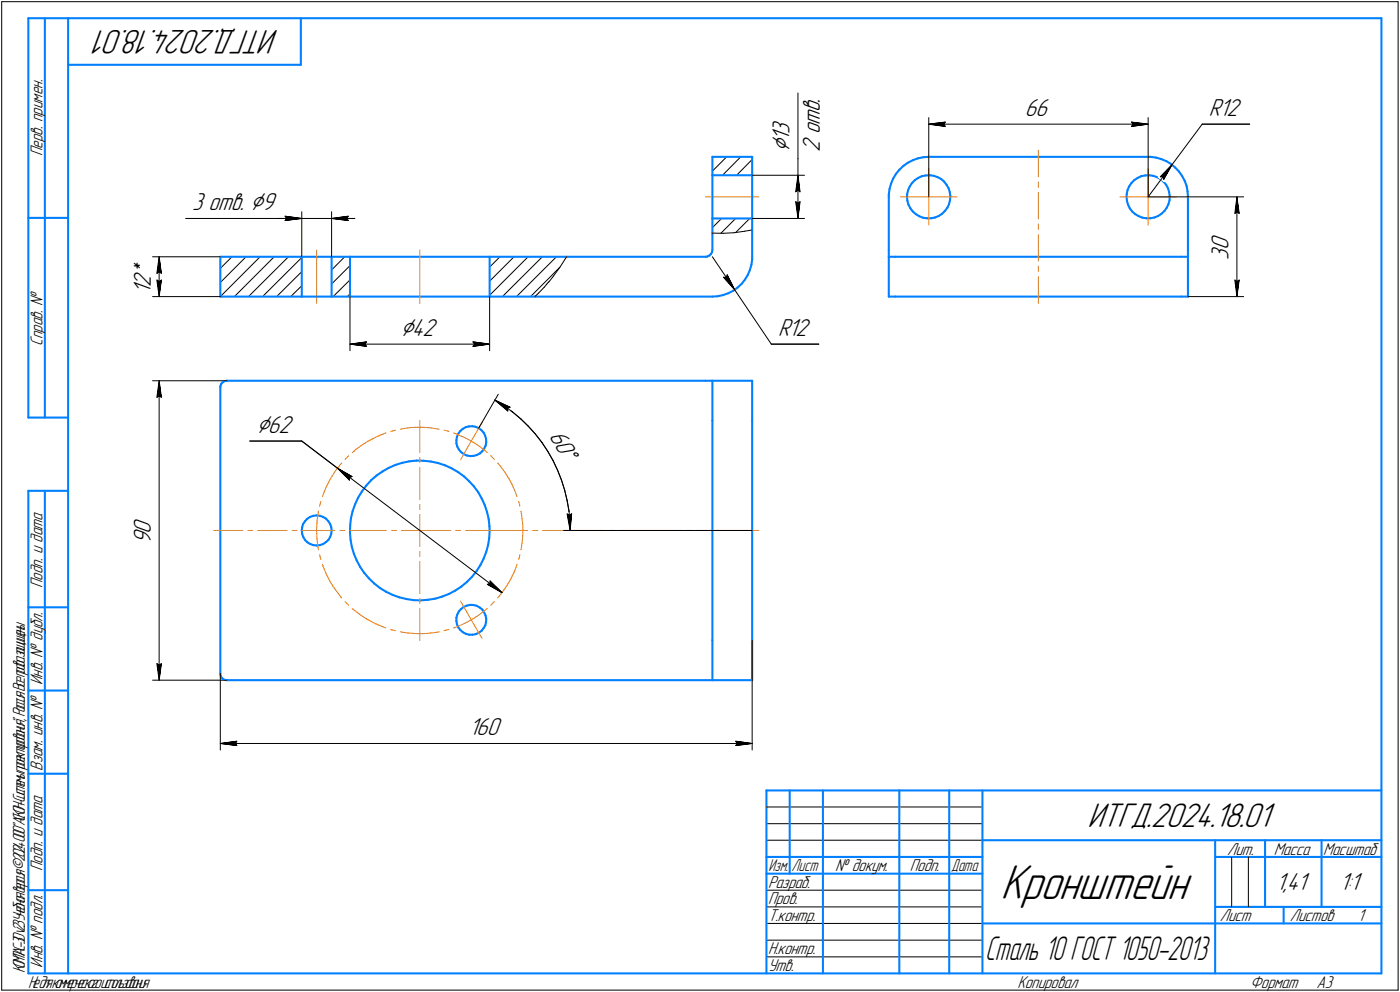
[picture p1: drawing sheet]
<svg xmlns="http://www.w3.org/2000/svg" width="421mm" height="298mm" viewBox="0 0 421 298" stroke-linecap="round" stroke-linejoin="round" font-family="sans-serif">
<defs><g id="words">
<text font-size="15.6" x="300.9" y="270.1">Кронштейн</text>
<g font-size="10.9">
<text x="83.9" y="9" transform="rotate(-180 83.9 9)">ИТГД.2024.18.01</text>
<text x="327.1" y="248.5">ИТГД.2024.18.01</text>
</g>
<text font-size="10.6" x="296.3" y="288.5">Сталь 10 ГОСТ 1050-2013</text>
<g font-size="8.5">
<text x="237.4" y="45.7" transform="rotate(-90 237.4 45.7)">⌀</text>
<text x="120.4" y="100.8">⌀42</text>
<text x="77.1" y="130">⌀62</text>
</g>
<g font-size="7.8">
<text x="246.6" y="33.7" transform="rotate(-90 246.6 33.7)">в</text>
<text x="246.6" y="30.9" transform="rotate(-90 246.6 30.9)">.</text>
<text x="308.2" y="34.8">66</text>
<text x="363.6" y="34.8">R12</text>
<text x="237.4" y="40.1" transform="rotate(-90 237.4 40.1)">3</text>
<text x="246.6" y="40.4" transform="rotate(-90 246.6 40.4)">о</text>
<text x="246.6" y="37.6" transform="rotate(-90 246.6 37.6)">т</text>
<text x="237.4" y="42.3" transform="rotate(-90 237.4 42.3)">1</text>
<text x="246.6" y="45.7" transform="rotate(-90 246.6 45.7)">2</text>
<text x="57.8" y="63.1">3 отв. ⌀9</text>
<text x="369.5" y="75.2" transform="rotate(-90 369.5 75.2)">0</text>
<text x="45.3" y="83" transform="rotate(-90 45.3 83)">*</text>
<text x="369.5" y="78" transform="rotate(-90 369.5 78)">3</text>
<text x="45.3" y="88.3" transform="rotate(-90 45.3 88.3)">1</text>
<text x="45.3" y="86.2" transform="rotate(-90 45.3 86.2)">2</text>
<text x="234" y="100.9">R12</text>
<text x="165.1" y="131" transform="rotate(60 165.1 131)">60°</text>
<text x="45.3" y="160.3" transform="rotate(-90 45.3 160.3)">0</text>
<text x="45.3" y="163.5" transform="rotate(-90 45.3 163.5)">9</text>
<text x="141.1" y="220.9">160</text>
<text x="383.9" y="267.5">1,41</text>
<text x="402.9" y="267.5">1:1</text>
</g>
<g font-size="5.5">
<text x="12.8" y="46.9" transform="rotate(-90 12.8 46.9)">Перв. примен.</text>
<text x="12.8" y="103.8" transform="rotate(-90 12.8 103.8)">Справ. №</text>
<text x="12.8" y="176.7" transform="rotate(-90 12.8 176.7)">Подп. и дата</text>
<text x="12.8" y="205.8" transform="rotate(-90 12.8 205.8)">Инв. № дубл.</text>
<text x="12.8" y="231.6" transform="rotate(-90 12.8 231.6)">Взам. инв. №</text>
<text x="369.1" y="256.8">Лит.</text>
<text x="383.1" y="256.8">Масса</text>
<text x="12.8" y="261.7" transform="rotate(-90 12.8 261.7)">Подп. и дата</text>
<text x="251.2" y="261.8">№ докум.</text>
<text x="273.6" y="261.8">Подп.</text>
<text x="231" y="266.8">Разраб.</text>
<text x="231" y="271.8">Пров.</text>
<text x="231" y="276.8">Т.контр.</text>
<text x="366.9" y="276.8">Лист</text>
<text x="387.9" y="276.8">Листов</text>
<text x="408.4" y="276.8">1</text>
<text x="231" y="286.8">Н.контр.</text>
<text x="12.8" y="290.8" transform="rotate(-90 12.8 290.8)">Инв. № подл.</text>
<text x="231" y="291.8">Утв.</text>
<text x="306" y="296.8">Копировал</text>
<text x="376" y="296.8">Формат</text>
<text x="396" y="296.8">A3</text>
</g>
<g font-size="5.4">
<text x="398" y="256.8">Масштаб</text>
<text x="231.1" y="261.8">Изм.</text>
<text x="238.1" y="261.8">Лист</text>
<text x="286.1" y="261.8">Дата</text>
<text x="7.5" y="292.5" transform="rotate(-90 7.5 292.5)">КОМПАС-3Dv23Учебнаяверсия©2024ООО&quot;АСКОН-Системыпроектирования&quot;,Россия.Всеправазащищены.</text>
<text x="8.5" y="296.7">Недлякоммерческогоиспользования</text>
</g>
</g></defs>
<g fill="none" stroke="#0080ff" stroke-width=".62">
<path d="M8.5 5.5v120zM8.5 5.5h12zM13.5 5.5v120zM20.5 5.5v287zM20.5 5.5h395zM20.5 19.5h70zM90.5 5.5v14zM415.5 5.5v287zM214.3 47.1h11.9zM214.3 52.7h11.9zM214.3 47.1v5.6zM214.3 52.7v12.9z"/>
<path d="M226.2 47.1v5.6zM226.2 52.7v12.9zM267.3 59.2v15.9zM267.3 58.4v.8zM267.5 56.8l-.2 1.6zM268 55.2l-.5 1.6zM268.6 53.7l-.6 1.5zM269.5 52.3l-.9 1.4zM270.5 51l1.2-1.2zM270.5 51l-1 1.3zM271.7 49.8l1.4-.9zM272.8 59.2l.1 1.1z"/>
<path d="M272.9 58.3l-.1 .9zM273.1 48.9l1.4-.8zM273.1 57.1l-.2 1.2zM273.6 56l-.5 1.1zM274.3 55l-.7 1zM274.5 48.1l1.6-.5zM275.2 54.1l1-.6zM275.2 54.1l-.9 .9zM276.1 47.6l1.6-.4zM276.2 53.5l1.1-.6zM277.3 52.9l1.1-.2zM277.7 47.2l1.6-.1z"/>
<path d="M278.4 52.7h1.3zM279.3 47.1h66zM279.7 52.7l1.2 .1zM280.9 52.8l1.1 .4zM282 53.2l1.1 .6zM283.1 53.8l.9 .8zM284 54.6l.7 .9zM284.7 55.5l.6 1.1zM285.3 56.6l.4 1.1zM285.7 57.7l.1 1.2zM285.8 58.9l-.1 1.3zM338.8 59.2l.1 1.1z"/>
<path d="M338.9 58.3l-.1 .9zM339.1 57.1l-.2 1.2zM339.6 56l-.5 1.1zM340.3 55l-.7 1zM341.2 54.1l1-.6zM341.2 54.1l-.9 .9zM342.2 53.5l1-.6zM343.2 52.9l1.2-.2zM344.4 52.7h1.3zM345.3 47.1h.8zM345.7 52.7l1.2 .1zM346.1 47.1l1.6 .3z"/>
<path d="M346.9 52.8l1.1 .4zM347.7 47.4l1.6 .4zM348 53.2l1.1 .6zM349.1 53.8l.9 .8zM349.3 47.8l1.5 .6zM350 54.6l.7 .9zM350.7 55.5l.6 1.1zM350.8 48.4l1.4 .9zM351.3 56.6l.3 1.1zM351.6 57.7l.2 1.2zM351.8 58.9v1.3zM352.2 49.3l1.3 1z"/>
<path d="M353.5 50.3l1.1 1.2zM354.6 51.5l.9 1.4zM355.5 52.9l.8 1.5zM356.3 54.4l.6 1.5zM356.9 55.9l.3 1.6zM357.2 57.5l.1 1.7zM357.3 59.2v15.9zM8.5 65.5h12zM66.3 77.2h24.5zM66.3 77.2v11.9zM90.8 77.2v11.9zM90.8 77.2h8.9z"/>
<path d="M99.7 77.2v11.9zM99.7 77.2h5.6zM105.3 77.2v11.9zM105.3 77.2h42zM147.3 77.2h23.1zM147.3 77.2v11.9zM170.4 77.2h41.8zM212.2 77.2l.5-.1zM212.7 77.1l.6-.3zM213.3 76.8l.5-.4zM214.2 75.8l-.4 .6zM214.3 70v5.1z"/>
<path d="M214.3 75.1l-.1 .7zM214.3 65.6h11.9zM214.3 65.6v4.4zM226 79.5l-.4 1.6zM226.2 69.1v8.1zM226.2 77.9l-.2 1.6zM226.2 77.2v.7zM226.2 65.6v3.5zM267.3 77.2v11.9zM267.3 77.2h2zM267.3 75.1v2.1zM269.3 77.2h86z"/>
<path d="M272.9 60.3l.3 1.2zM273.2 61.5l.6 1.1zM273.8 62.6l.7 1zM274.5 63.6l.9 .7zM275.4 64.3l1.1 .7zM276.5 65l1.1 .4zM277.6 65.4l1.2 .2zM278.8 65.6h1.2zM280 65.6l1.2-.2zM281.2 65.4l1.1-.5zM282.3 64.9l1.1-.7zM283.4 64.2l.8-.8z"/>
<path d="M284.9 62.4l-.7 1zM285.4 61.4l-.5 1zM285.7 60.2l-.3 1.2zM338.9 60.3l.4 1.2zM339.3 61.5l.5 1.1zM339.8 62.6l.7 1zM340.5 63.6l.9 .7zM341.4 64.3l1.1 .7zM342.5 65l1.1 .4zM343.6 65.4l1.2 .2zM344.8 65.6h1.2zM346 65.6l1.2-.2z"/>
<path d="M347.2 65.4l1.1-.5zM348.3 64.9l1-.7zM349.3 64.2l.9-.8zM350.9 62.4l-.7 1zM351.4 61.4l-.5 1zM351.8 60.2l-.4 1.2zM355.3 77.2h2zM357.3 77.2v11.9zM357.3 75.1v2.1zM66.3 89.1h24.5zM90.8 89.1h8.9zM99.7 89.1h5.6z"/>
<path d="M105.3 89.1h42zM147.3 89.1h13.6zM160.9 89.1h53.4zM214.3 89.1l1.6-.1zM215.9 89l1.6-.3zM217.5 88.7l1.6-.6zM219.1 88.1l1.4-.7zM220.5 87.4l1.3-1zM221.8 86.4l1.3-1.1zM224.1 84l-1 1.3zM224.9 82.6l-.8 1.4zM225.6 81.1l-.7 1.5z"/>
<path d="M267.3 89.1h2zM269.3 89.1h86zM355.3 89.1h2zM66.3 116.4v86zM66.3 115.9v.5zM66.5 115.3l-.2 .6zM67 114.9l.6-.4zM67 114.9l-.5 .4zM67.6 114.5l.6-.1zM68.2 114.4h144zM212.2 114.4h2.1zM214.3 114.4v12z"/>
<path d="M214.3 114.4h11.9zM226.2 114.4v12zM8.5 125.5h12zM118.9 139.7l2.1-.6zM121 139.1l2.1-.5zM123.1 138.6l2.2-.2zM125.3 138.4l2.2 .1zM127.5 138.5l2.1 .2zM129.6 138.7l2.1 .4zM131.7 139.1l2.1 .7zM133.8 139.8l2 .9zM137.3 133.2l.3 1z"/>
<path d="M137.3 132.2v1zM137.4 131.2l-.1 1zM137.6 134.2l.4 .9zM137.8 130.3l-.4 .9zM138 135.1l.7 .8zM138.5 129.5l-.7 .8zM138.5 129.5l.7-.6zM138.7 135.9l.8 .5zM139.2 128.9l.9-.5zM139.5 136.5h.1M139.5 136.5l.9 .4zM140.1 128.4l1-.3z"/>
<path d="M140.4 136.9l1 .1zM141.1 128.1h1zM141.4 137h1.1zM142.1 128.1l.9 .1zM142.5 137l.9-.3zM143 128.2l1 .4zM143.4 136.7l.9-.4zM144 128.6l.8 .7zM144.3 136.3l.8-.7zM144.8 129.3l.7 .7zM145.5 130l.4 .9zM145.6 134.8l-.5 .8z"/>
<path d="M145.9 130.9l.3 1zM146.1 133.8l-.5 1zM146.2 131.9v1zM146.2 132.9l-.1 .9zM214.3 126.4v66zM226.2 126.4v66zM8.5 147.5v145zM8.5 147.5h12zM13.5 147.5v145zM90.8 159.4l.1 1zM90.9 158.4l-.1 1zM91.2 157.5l-.3 .9z"/>
<path d="M91.7 156.6l-.5 .9zM92.4 155.9l-.7 .7zM92.4 155.9l.8-.6zM93.2 155.3l1-.3zM94.2 155l1-.1zM95.2 154.9l1 .1zM96.2 155l1 .3zM97.2 155.3l.8 .5zM98 155.8l.7 .8zM98.7 156.6l.6 .8zM99.3 157.4l.3 1zM99.6 158.4l.1 .9z"/>
<path d="M99.7 159.4l-.1 1zM99.7 159.3h.1M105.3 157.9v2.1zM105.6 155.7l-.3 2.2zM106.1 153.6l-.5 2.1zM106.8 151.6l-.7 2zM107.7 149.6l-.9 2zM108.8 147.7l-1.1 1.9zM110.1 146l-1.3 1.7zM111.6 144.3l-1.5 1.7zM111.6 144.3l1.6-1.4zM113.2 142.9l1.8-1.2z"/>
<path d="M115 141.7l1.9-1.1zM116.9 140.6l2-.9zM135.8 140.7l1.9 1.1zM137.7 141.8l1.8 1.3zM139.5 143.1l1.6 1.5zM141.1 144.6l1.4 1.5zM142.5 146.1l1.3 1.8zM143.8 147.9l1.1 1.9zM144.9 149.8l.9 2zM145.8 151.8l.7 2zM146.5 153.8l.5 2.2zM147 156l.2 2.1z"/>
<path d="M147.2 158.1l.1 1.3zM147.3 159.4l-.1 2.2zM90.9 160.4l.3 1zM91.2 161.4l.5 .8zM91.7 162.2l.8 .8zM92.5 163l.8 .5zM93.3 163.5l1 .3zM94.3 163.8l1 .1zM95.3 163.9l.9-.1zM96.2 163.8l1-.3zM97.2 163.5l.8-.6zM98 162.9l.8-.7z"/>
<path d="M99.3 161.4l-.5 .8zM99.6 160.4l-.3 1zM105.3 160l.1 2.2zM105.4 162.2l.4 2.2zM105.8 164.4l.7 2.1zM106.5 166.5l.8 1.9zM107.3 168.4l1 1.9zM108.3 170.3l1.3 1.9zM109.6 172.2l1.4 1.6zM111 173.8l1.6 1.5zM112.6 175.3l1.6 1.4zM114.2 176.7l1.9 1.1z"/>
<path d="M116.1 177.8l2 1zM118.1 178.8l2 .7zM120.1 179.5l2.2 .5zM130.9 179.9l2.1-.6zM133 179.3l2-.8zM135 178.5l1.9-1zM136.9 177.5l1.8-1.2zM138.7 176.3l1.7-1.4zM142 173.3l-1.6 1.6zM143.3 171.6l-1.3 1.7zM144.5 169.8l-1.2 1.8zM145.5 167.9l-1 1.9z"/>
<path d="M146.2 165.8l-.7 2.1zM146.8 163.7l-.6 2.1zM147.2 161.6l-.4 2.1zM8.5 182.5h12zM122.3 180l2.1 .3zM124.4 180.3l2.1 .1zM126.5 180.4l2.2-.2zM128.7 180.2l2.2-.3zM137.3 186.6l.1 1zM137.3 185.6v1zM137.4 187.6l.4 .9zM137.6 184.6l-.3 1z"/>
<path d="M137.8 188.5l.7 .8zM138 183.7l-.4 .9zM138.5 189.3l.7 .7zM138.7 183l-.7 .7zM138.7 183l.8-.6zM139.2 190l.9 .4zM139.5 182.4l.9-.4zM140.1 190.4l1 .3zM140.4 182l1-.2zM141.1 190.7h1zM141.4 181.8h1zM142.1 190.7l1-.1z"/>
<path d="M142.4 181.8l1 .2zM143.1 190.6l.9-.4zM143.4 182l.9 .5zM144 190.2l.8-.7zM144.3 182.5l.8 .7zM145.1 183.2l.5 .8zM145.5 188.8l-.7 .7zM145.6 184l.4 .9zM146 187.9l-.5 .9zM146 184.9l.2 1zM146.2 186.9l-.2 1zM146.2 185.9v1z"/>
<path d="M214.3 192.4v12zM226.2 192.4v12zM8.5 207.5h12zM66.3 202.4l.1 .7zM66.4 203.1l.3 .6zM66.7 203.7l.5 .4zM67.2 204.1l.6 .2zM67.8 204.3l.4 .1zM68.2 204.4h144zM212.2 204.4h2.1zM214.3 204.4h11.9zM8.5 232.5h12z"/>
<path d="M230.5 237.5h185zM230.5 237.5v55zM237.5 237.5v25zM247.5 237.5v55zM270.5 237.5v55zM285.5 237.5v55zM295.5 237.5v55zM230.5 257.5h65zM295.5 252.5h120zM365.5 252.5v40zM365.5 257.5h15zM380.5 252.5v20z"/>
<path d="M380.5 257.5h35zM397.5 252.5v20zM8.5 267.5h12zM230.5 262.5h65zM295.5 277.5h70zM365.5 277.5h50zM365.5 272.5h50zM386.1 272.5v5zM8.5 292.5h12zM20.5 292.5h395z"/>
</g>
<g fill="none" stroke="#000" stroke-width=".3">
<path d="M.5 .5v297zM.5 .5h420zM420.5 .5v297zM240 27.9v19.8zM279.3 35.3v23.9zM279.3 37.3l5-.6zM279.3 37.3l5 .7zM279.3 37.3h66zM283.8 37.3l.5 .7zM284.3 36.7l-.5 .6zM340.3 38l5-.7zM340.3 36.7l.5 .6z"/>
<path d="M340.3 36.7l5 .6zM340.8 37.3l-.5 .7zM345.3 35.3v23.9zM361.6 37.3l-9.1 12.2zM361.6 37.3h14.3zM214.3 51.4l4.3-4.3zM214.3 47.2h.1M222.8 47.1l-5.5 5.6zM226.2 52.2l-.4 .5zM226.2 47.9l-4.7 4.8zM226.2 52.7h15.8zM239.3 57.6l.7-.5z"/>
<path d="M240 47.6v5.1zM240 52.7l.6 4.9zM240 57.1l.6 .5zM240 52.7l-.7 4.9zM240 52.7v12.9zM345.3 59.2h28.8zM349 53.1h.8zM349.8 53.1l.2 .8zM352.5 49.5l-2.5 4.4zM352.5 49.5l-3.5 3.6zM352.5 49.5l-7.2 9.7zM372 59.2l.7 4.9z"/>
<path d="M372 59.2l-.6 4.9zM372 59.2v29.9zM45.9 77.2h20.4zM47.9 77.2l.6 4.9zM47.9 77.2l-.7 4.9zM47.9 77.2v11.9zM55.8 65.6h29.9zM83.8 65.6h7zM85.7 65.6h5.1zM85.7 65l5.1 .6zM85.7 65l.5 .6zM85.7 66.3l5.1-.7z"/>
<path d="M86.2 65.6l-.5 .7zM90.8 63.6v13.6zM90.8 65.6h8.9zM99.7 63.6v13.6zM99.7 65.6l5.1 .7zM99.7 65.6l5.1-.6zM99.7 65.6h7zM104.3 65.6l.5 .7zM104.8 65l-.5 .6zM170.4 77.2l-1.9 2.9zM214.3 68.4l2.7-2.8zM214.3 70l3.2 .1z"/>
<path d="M214.3 77.2l6.7 9.9zM216.8 70.1l4.5-4.5zM217.5 70.1l3.3-.2zM220.8 69.9l3.2-.4zM221.3 69.9l4.2-4.3zM224 69.5l2.2-.4zM226.2 65.6h15.8zM239.3 60.6l.7 5zM239.3 60.6l.7 .5zM240 61.1l.6-.5zM240.6 60.6l-.6 5zM371.4 64.1l.6-.5z"/>
<path d="M372 63.6l.7 .5zM45.9 89.1h20.4zM47.2 82.1l.7-.5zM47.2 84.2l.7 4.9zM47.2 84.2l.7 .4zM47.9 81.6l.6 .5zM47.9 84.6l.6-.4zM48.5 84.2l-.6 4.9zM66.3 89.1l11.9-11.9zM66.3 84.9l7.7-7.7zM66.3 80.7l3.5-3.5zM70.5 89.1l12-11.9z"/>
<path d="M74.7 89.1l12.1-11.9zM79 89.1l11.8-11.7zM83.2 89.1l7.6-7.5zM87.4 89.1l3.4-3.2zM99.7 85.3l5.6-5.5zM99.7 81.1l4-3.9zM100.2 89.1l5.1-5zM104.4 89.1l.9-.8zM105.3 89.1v16.3zM147.3 88.7l11.5-11.5zM147.3 84.5l7.3-7.3zM147.3 80.3l3.1-3.1z"/>
<path d="M147.3 89.1v16.3zM151.1 89.1l12-11.9zM155.3 89.1l12.1-11.9zM159.6 89.1l8.8-8.8zM160.9 89.1l1-1zM163.7 86.3l-1.8 1.8zM164.5 85.3l-.8 1zM164.9 84.9l-.4 .4zM165.1 84.7l-.2 .2zM165.2 84.6l-.1 .1zM166.5 83l-1.3 1.6zM168.5 80.1l-2 2.9z"/>
<path d="M217.6 83.3l3.4 3.8zM217.6 83.3l.8 .1zM218.7 82.6l-.3 .8zM218.7 82.6l2.3 4.5zM221 87.1l11 16.3zM357.3 89.1h16.8zM371.4 84.2l.6 4.9zM371.4 84.2l.6 .4zM372 84.6l.7-.4zM372.7 84.2l-.7 4.9zM45.9 114.4h22.3zM47.2 119.4l.7-.5z"/>
<path d="M47.9 114.4l.6 5zM47.9 118.9l.6 .5zM47.9 114.4l-.7 5zM47.9 114.4v90zM105.3 103.4l4.9-.7zM105.3 103.4l4.9 .7zM105.3 103.4h42zM109.7 103.4l.5 .7zM110.2 102.7l-.5 .7zM142.2 104.1l5.1-.7zM142.2 102.7l.5 .7zM142.2 102.7l5.1 .7z"/>
<path d="M142.7 103.4l-.5 .7zM149.9 118.5l-5.9 10.1zM232 103.4h14.3zM75.1 132.5h15.7zM90.8 132.5l10.7 8.2zM148.8 120.2l2.8 1.7zM148.8 120.2l4.6 2.2zM148.8 120.2l3.9 3.3zM151.6 121.9l2.5 1.9zM152.6 122.7l.8-.3zM152.6 122.7l.1 .8zM154.1 123.8l2.5 2.1z"/>
<path d="M156.6 125.9l2.3 2.2zM158.9 128.1l2.1 2.3zM161 130.4l2 2.6zM163 133l1.8 2.6zM164.8 135.6l1.5 2.8zM166.3 138.4l1.4 2.9zM101.5 140.7l4.4 2.5zM101.5 140.7l3.6 3.6zM101.5 140.7l49.5 37.4zM105.1 143.4l.8-.2zM105.1 143.4v.9zM167.7 141.3l1.2 3z"/>
<path d="M168.9 144.3l.9 3zM169.5 159.4h56.7zM169.8 147.3l.8 3.1zM170.6 150.4l.5 3.2zM170.6 154.4l.9 5zM170.6 154.4l.7 .5zM171.1 153.6l.3 3.1zM171.3 154.9l.6-.5zM171.4 156.7l.1 2.7zM171.9 154.4l-.4 5zM146.6 175.6l4.4 2.5zM146.6 175.6l.8-.2z"/>
<path d="M147.4 174.6v.8zM147.4 174.6l3.6 3.5zM47.2 199.4l.7 5zM47.2 199.4l.7 .5zM47.9 199.9l.6-.5zM48.5 199.4l-.6 5zM226.2 192.4v33zM45.9 204.4h22.3zM66.3 202.4v23zM66.3 223.4l4.9-.7zM66.3 223.4l4.9 .6zM66.3 223.4h159.9z"/>
<path d="M70.7 223.4l.5 .6zM71.2 222.7l-.5 .7zM221.3 224l4.9-.6zM221.3 222.7l.5 .7zM221.3 222.7l4.9 .7zM221.8 223.4l-.5 .6zM230.5 247.5h65zM230.5 252.5h65zM230.5 242.5h65zM370.4 257.5v15zM375.5 257.5v15zM230.5 267.5h65z"/>
<path d="M230.5 272.5h65zM230.5 277.5h65zM.5 297.5h420zM230.5 282.5h65zM230.5 287.5h65z"/>
</g>
<g fill="none" stroke="#ff8000" stroke-width=".3">
<path d="M212.2 59.2h16.1zM270.8 59.2h8.5zM279.3 59.2h8.5zM279.3 59.2v8.4zM279.3 50.6v8.6zM312.3 57.8v8zM312.3 54.6v1.7zM312.3 45.2v7.9zM336.8 59.2h8.5zM345.3 59.2h8.5zM345.3 59.2v8.4zM345.3 50.6v8.6z"/>
<path d="M95.2 75.1v16.1zM126.3 75.1v16.1zM312.3 80v1.6zM312.3 70.5v8zM312.3 67.3v1.7zM312.3 83.1v8.1zM102.3 139.6l-.5 .7zM102.8 139.1l-.5 .5zM104 137.8l-.2 .2zM104.6 137.2l-.6 .6zM104.9 136.9l-.3 .3zM105.9 136l.6-.5z"/>
<path d="M106.5 135.5l.6-.5zM107.1 135l.7-.5zM107.8 134.5l.7-.5zM108.5 134l.7-.5zM109.2 133.5l.7-.4zM109.9 133.1l.7-.5zM110.6 132.6l.1-.1zM110.7 132.5l.6-.3zM111.3 132.2l.7-.3zM112 131.9l.8-.4zM112.8 131.5l.8-.4zM113.6 131.1l.8-.3z"/>
<path d="M114.4 130.8l.7-.4zM115.1 130.4l.8-.2zM115.9 130.2l.1-.1zM117.5 129.7l.8-.3zM118.3 129.4l.6-.1zM120.4 129l.3-.1zM120.7 128.9l.9-.2zM121.6 128.7l.8-.1zM122.4 128.6l.8-.1zM123.2 128.5h.9zM124.1 128.5l.8-.1zM124.9 128.4h.9z"/>
<path d="M125.8 128.4h.5zM126.3 128.4h.3zM126.3 126.4v9.6zM126.3 137.5v1.5zM126.6 128.4h.8zM127.4 128.4l.8 .1zM128.2 128.5h.9zM129.1 128.5l.8 .1zM129.9 128.6l.8 .1zM130.7 128.7l.9 .2zM131.6 128.9l.5 .1zM133.5 129.3l.5 .1z"/>
<path d="M134 129.4l.8 .2zM134.8 129.6l.2 .1zM136.4 130.1l.8 .3zM137.2 130.4l.8 .3zM138 130.7l.7 .4zM138.7 131.1l.8 .3zM139.5 131.4l.8 .3zM140.3 131.7l.7 .4zM141 132.1l.7 .4zM141.7 132.5l.5 .3zM141.7 132.5l-3.2 5.7zM142.2 132.8l.7 .5z"/>
<path d="M142.9 133.3l.7 .4zM143.6 133.7l.7 .5zM144.3 134.2l.6 .5zM144.9 134.7l.7 .5zM145 126.9l-3.3 5.6zM145.6 135.2l.6 .5zM146.2 135.7l.3 .3zM147.6 136.9l.5 .5zM148.1 137.4l.6 .6zM149.7 139.1l.1 .1zM149.8 139.2l.6 .7zM150.4 139.9l.5 .6z"/>
<path d="M64.2 159.4h8.8zM74.6 159.4h1.4zM77.6 159.4h8.8zM87.8 159.4h1.6zM90.8 159.4h4.4zM95.2 158.9v.5zM95.2 159.4l.1 .8zM95.2 159.4h5.6zM95.3 158l-.1 .9zM95.3 157.2v.8zM95.4 156.4l-.1 .8zM95.5 155.6l-.1 .8z"/>
<path d="M95.6 154.7l-.1 .9zM95.7 153.9l-.1 .8zM95.8 153.6l-.1 .3zM96.3 151.4l-.2 .7zM96.5 150.7l-.2 .7zM97 149.1v.1zM97.3 148.3l-.3 .8zM97.6 147.5l-.3 .8zM97.9 146.8l-.3 .7zM98.3 146l-.4 .8zM98.7 145.2l-.4 .8zM99.1 144.5l-.4 .7z"/>
<path d="M99.4 143.9l-.3 .6zM99.5 143.8h.1M99.9 143l-.4 .8zM100.4 142.4l-.5 .6zM100.8 141.6l-.4 .8zM101.3 140.9l-.5 .7zM101.8 140.3l-.5 .6zM102.2 159.4h1.5zM105.3 159.4h5.4zM110.7 159.4h5.5zM117.7 159.4h1.6zM120.7 159.4h5.6z"/>
<path d="M126.3 140.5v9.6zM126.3 151.6v1.5zM126.3 154.6v4.8zM126.3 159.4v4.8zM126.3 159.4h9.3zM137.1 159.4h1.5zM140.1 159.4h18.6zM150.9 140.5l.5 .7zM151.4 141.2l.4 .7zM151.8 141.9l.5 .7zM152.3 142.6l.4 .7zM152.7 143.3l.4 .6z"/>
<path d="M153.1 143.9l.1 .1zM153.2 144l.4 .8zM153.6 144.8l.4 .7zM154 145.5l.3 .8zM154.3 146.3l.4 .7zM154.7 147l.3 .8zM155 147.8l.3 .8zM155.3 148.6l.2 .6zM156 150.7l.1 .3zM156.1 151l.2 .8zM156.3 151.8l.1 .3zM156.7 153.6l.1 .7z"/>
<path d="M156.8 154.3l.1 .8zM156.9 155.1l.1 .8zM157 155.9l.1 .8zM157.1 156.7l.1 .9zM157.2 157.6l.1 .8zM157.3 159.4v.7zM157.3 159.2v.2zM157.3 158.4v.8zM160.2 159.4h1.6zM163.2 159.4h18.7zM183.4 159.4h1.5zM186.4 159.4h18.7z"/>
<path d="M206.6 159.4h1.5zM209.6 159.4h18.7zM95.3 160.2v.9zM95.3 161.1v.8zM95.3 161.9l.1 .8zM95.4 162.7l.1 .9zM95.5 163.6l.2 .8zM95.7 164.4l.1 .8zM96.1 166.7l.1 .1zM96.2 166.8l.2 .8zM96.4 167.6l.1 .5zM97 169.6l.1 .5z"/>
<path d="M97.1 170.1l.3 .8zM97.4 170.9l.4 .7zM97.8 171.6l.3 .8zM98.1 172.4l.3 .7zM98.4 173.1l.4 .7zM98.8 173.8l.4 .8zM99.2 174.6l.2 .3zM99.4 174.9l.2 .4zM99.6 175.3l.5 .8zM100.1 176.1l.4 .6zM100.5 176.7l.5 .7zM101 177.4l.5 .7z"/>
<path d="M101.5 178.1l.6 .7zM102.1 178.8l.5 .6zM102.6 179.4l.2 .3zM126.3 179.8v1.5zM126.3 168.7v9.6zM126.3 165.7v1.5zM150 179.3l-.3 .4zM150.5 178.6l-.5 .7zM151 178l-.5 .6zM151.6 177.3l-.6 .7zM152 176.6l-.4 .7zM152.5 175.9l-.5 .7z"/>
<path d="M152.9 175.2l-.4 .7zM153.1 174.9l-.2 .3zM153.4 174.5l-.3 .4zM153.8 173.7l-.4 .8zM154.1 173l-.3 .7zM154.5 172.2l-.4 .8zM154.8 171.5l-.3 .7zM155.1 170.7l-.3 .8zM155.4 169.9l-.3 .8zM155.5 169.6l-.1 .3zM156.2 167.5l-.2 .6zM156.4 166.7l-.2 .8z"/>
<path d="M156.7 165v.2zM156.9 164.3l-.2 .7zM157 163.4l-.1 .9zM157.1 162.6l-.1 .8zM157.1 161.8v.8zM157.2 160.9l-.1 .9zM157.3 160.1l-.1 .8zM103.8 180.8l.5 .4zM104.3 181.2l.6 .7zM105.9 182.9l.2 .1zM106.1 183l.6 .5zM106.7 183.5l.7 .5z"/>
<path d="M107.4 184l.7 .5zM108.1 184.5l.7 .5zM108.8 185l.6 .5zM109.4 185.5l.8 .4zM110.2 185.9l.5 .4zM110.7 186.3h.2zM110.9 186.3l.7 .4zM111.6 186.7l.8 .4zM112.4 187.1l.7 .4zM113.1 187.5l.8 .3zM113.9 187.8l.7 .3zM114.6 188.1l.8 .4z"/>
<path d="M115.4 188.5l.6 .2zM117.5 189.1l.3 .2zM117.8 189.3l.8 .1zM118.6 189.4l.3 .1zM120.4 189.8l.7 .2zM121.1 190l.8 .1zM121.9 190.1l.8 .1zM122.7 190.2l.9 .1zM123.6 190.3h.8zM124.4 190.3l.9 .1zM125.3 190.4h.8zM126.1 190.4h.2z"/>
<path d="M126.3 190.4h.6zM126.3 182.8v9.6zM126.9 190.4h.8zM127.7 190.4l.9-.1zM128.6 190.3l.8-.1zM129.4 190.2h.8zM130.2 190.2l.9-.2zM131.1 190l.8-.1zM131.9 189.9l.2-.1zM133.5 189.5l.8-.2zM134.3 189.3l.7-.2zM136.4 188.7l.4-.1z"/>
<path d="M136.8 188.6l.7-.3zM137.5 188.3l.8-.3zM138.3 188l.8-.4zM138.5 180.6l3.2 5.7zM139.1 187.6l.7-.3zM139.8 187.3l.7-.4zM140.5 186.9l.8-.4zM141.3 186.5l.4-.2zM141.7 186.3l.8-.5zM141.7 186.3l3.3 5.6zM142.5 185.8l.6-.4zM143.1 185.4l.8-.5z"/>
<path d="M143.9 184.9l.7-.5zM144.6 184.4l.6-.5zM145.2 183.9l.7-.5zM145.9 183.4l.6-.5zM147.6 181.9l.2-.1zM148.3 181.1l-.5 .7zM148.3 181.1l.4-.3z"/>
</g>
<g fill="#fff" stroke="#fff" stroke-width=".3">
<path d="M39.7 78h7.1zM39.7 78.1h7.1zM39.7 78.1h7.1zM39.7 78.2h7.1zM39.7 78.2h7.1zM39.7 78.3h7.1zM39.7 78.3h7.1zM39.7 78.4h7.1zM39.7 78.5h7.1zM39.7 78.5h7.1zM39.7 78.6h7.1zM39.7 78.6h7.1zM39.7 78.7h7.1zM39.7 78.7h7.1zM39.7 78.8h7.1zM39.7 78.9h7.1zM39.7 78.9h7.1zM39.7 79h7.1zM39.7 79h7.1zM39.7 79.1h7.1zM39.7 79.1h7.1zM39.7 79.2h7.1zM39.7 79.2h7.1zM39.7 79.3h7.1zM39.7 79.4h7.1zM39.7 79.4h7.1zM39.7 79.5h7.1zM39.7 79.5h7.1zM39.7 79.6h7.1zM39.7 79.6h7.1zM39.7 79.7h7.1zM39.7 79.8h7.1zM39.7 79.8h7.1zM39.7 79.9h7.1zM39.7 79.9h7.1zM39.7 80h7.1zM39.7 80h7.1zM39.7 80.1h7.1zM39.7 80.2h7.1zM39.7 80.2h7.1zM39.7 80.3h7.1zM39.7 80.3h7.1zM39.7 80.4h7.1zM39.7 80.4h7.1zM39.7 80.5h7.1zM39.7 80.5h7.1zM39.7 80.6h7.1zM39.7 80.7h7.1zM39.7 80.7h7.1zM39.7 80.8h7.1zM39.7 80.8h7.1zM39.7 80.9h7.1zM39.7 80.9h7.1zM39.7 81h7.1zM39.7 81.1h7.1zM39.7 81.1h7.1zM39.7 81.2h7.1zM39.7 81.2h7.1zM39.7 81.3h7.1zM39.7 81.3h7.1zM39.7 81.4h7.1zM39.7 81.4h7.1zM39.7 81.5h7.1zM39.7 81.6h7.1zM39.7 81.6h7.1zM39.7 81.7h7.1zM39.7 81.7h7.1zM39.7 81.8h7.1zM39.7 81.8h7.1zM39.7 81.9h7.1zM39.7 82h7.1zM39.7 82h7.1zM39.7 82.1h7.1zM39.7 82.1h7.1zM39.7 82.2h7.1zM39.7 82.2h7.1zM39.7 82.3h7.1zM39.7 82.4h7.1zM39.7 82.4h7.1zM39.7 82.5h7.1zM39.7 82.5h7.1zM39.7 82.6h7.1zM39.7 82.6h7.1zM39.7 82.7h7.1zM39.7 82.7h7.1zM39.7 82.8h7.1zM39.7 82.9h7.1zM39.7 82.9h7.1zM39.7 83h7.1zM39.7 83h7.1zM39.7 83.1h7.1zM39.7 83.1h7.1zM39.7 83.2h7.1zM39.7 83.3h7.1zM39.7 83.3h7.1zM39.7 83.4h7.1zM39.7 83.4h7.1zM39.7 83.5h7.1zM39.7 83.5h7.1zM39.7 83.6h7.1zM39.7 83.7h7.1zM39.7 83.7h7.1zM39.7 83.8h7.1zM39.7 83.8h7.1zM39.7 83.9h7.1zM39.7 83.9h7.1zM39.7 84h7.1zM39.7 84h7.1zM39.7 84.1h7.1zM39.7 84.2h7.1zM39.7 84.2h7.1zM39.7 84.3h7.1zM39.7 84.3h7.1zM39.7 84.4h7.1zM39.7 84.4h7.1zM39.7 84.5h7.1zM39.7 84.6h7.1zM39.7 84.6h7.1zM39.7 84.7h7.1zM39.7 84.7h7.1zM39.7 84.8h7.1zM39.7 84.8h7.1zM39.7 84.9h7.1zM39.7 84.9h7.1zM39.7 85h7.1zM39.7 85.1h7.1zM39.7 85.1h7.1zM39.7 85.2h7.1zM39.7 85.2h7.1zM39.7 85.3h7.1zM39.7 85.3h7.1zM39.7 85.4h7.1zM39.7 85.5h7.1zM39.7 85.5h7.1zM39.7 85.6h7.1zM39.7 85.6h7.1zM39.7 85.7h7.1zM39.7 85.7h7.1zM39.7 85.8h7.1zM39.7 85.9h7.1zM39.7 85.9h7.1zM39.7 86h7.1zM39.7 86h7.1zM39.7 86.1h7.1zM39.7 86.1h7.1zM39.7 86.2h7.1zM39.7 86.2h7.1zM39.7 86.3h7.1zM39.7 86.4h7.1zM39.7 86.4h7.1zM39.7 86.5h7.1zM39.7 86.5h7.1zM39.7 86.6h7.1zM39.7 86.6h7.1zM39.7 86.7h7.1zM39.7 86.8h7.1zM39.7 86.8h7.1zM39.7 86.9h7.1zM39.7 86.9h7.1zM39.7 87h7.1zM39.7 87h7.1zM39.7 87.1h7.1zM39.7 87.2h7.1zM39.7 87.2h7.1zM39.7 87.3h7.1zM39.7 87.3h7.1zM39.7 87.4h7.1zM39.7 87.4h7.1zM39.7 87.5h7.1zM39.7 87.5h7.1zM39.7 87.6h7.1zM39.7 87.7h7.1zM39.7 87.7h7.1zM39.7 87.8h7.1zM39.7 87.8h7.1zM39.7 87.9h7.1zM39.7 87.9h7.1zM39.7 88h7.1zM39.7 88.1h7.1zM39.7 88.1h7.1zM39.7 88.2h7.1zM39.7 88.2h7.1z"/>
<path d="M47.8 77.3h.2zM47.8 77.4h.2zM47.8 77.4h.2zM47.8 77.5h.2zM47.8 77.6h.2zM47.7 77.6h.4zM47.7 77.7h.4zM47.6 77.7h.5zM47.6 77.8h.5zM47.6 77.8h.6zM47.6 77.9h.6zM47.6 77.9h.6zM47.5 78h.8zM47.5 78.1h.8zM47.5 78.1h.8zM47.5 78.2h.8zM47.5 78.2h.8zM47.4 78.3h1zM47.4 78.3h1zM47.4 78.4h1zM47.4 78.5h1zM47.3 78.5h1.2zM47.3 78.6h1.2zM47.3 78.6h1.2zM47.2 78.7h1.3zM47.2 78.7h1.3zM47.2 78.8h1.4zM47.2 78.9h1.4zM47.1 78.9h1.5zM47.1 79h1.6zM47.1 79h1.6zM47.1 79.1h1.6zM47.1 79.1h1.6zM47.1 79.2h1.6zM47.1 79.2h1.6zM47.1 79.3h1.6zM47.1 79.4h1.6zM47.1 79.4h1.6zM47.1 79.5h1.6zM47.1 79.5h1.6zM47.1 79.6h1.6zM47.1 79.6h1.6zM47.1 79.7h1.6zM47 79.8h1.8zM47 79.8h1.8zM47 79.9h1.8zM47 79.9h1.8zM47 80h1.8zM47 80h1.8zM47 80.1h1.8zM47 80.2h1.8zM47 80.2h1.8zM47 80.3h1.8zM47 80.3h1.8zM47 80.4h1.8zM47 80.4h1.8zM47 80.5h1.8zM47 80.5h1.8zM46.9 80.6h2zM46.9 80.7h2zM46.9 80.7h2zM46.9 80.8h2zM46.9 80.8h2zM46.9 80.9h2zM46.9 80.9h2zM46.8 81h2.1zM46.8 81.1h2.1zM46.8 81.1h2.1zM46.8 81.2h2.1zM46.8 81.2h2.1zM46.8 81.3h2.1zM46.8 81.3h2.1zM46.8 81.4h2.1zM46.8 81.4h2.2zM46.8 81.5h2.2zM46.8 81.6h2.2zM46.8 81.6h2.2zM46.8 81.7h2.2zM46.8 81.7h2.2zM46.8 81.8h2.2zM46.7 81.8h2.4zM46.7 81.9h2.4zM46.7 82h2.4zM46.7 82h2.4zM46.7 82.1h2.4zM46.7 82.1h2.4zM46.7 82.2h2.4zM46.7 82.2h2.4zM46.7 82.3h2.4zM46.7 82.4h2.4zM46.7 82.4h2.4zM46.7 82.5h2.4zM46.7 82.5h2.4zM46.7 82.6h2.4z"/>
<path d="M46.6 83.7h2.5zM46.7 83.7h2.4zM46.7 83.8h2.4zM46.7 83.8h2.4zM46.7 83.9h2.4zM46.7 83.9h2.4zM46.7 84h2.4zM46.7 84h2.4zM46.7 84.1h2.4zM46.7 84.2h2.4zM46.7 84.2h2.4zM46.7 84.3h2.4zM46.7 84.3h2.4zM46.7 84.4h2.4zM46.7 84.4h2.4zM46.8 84.5h2.2zM46.8 84.6h2.2zM46.8 84.6h2.2zM46.8 84.7h2.2zM46.8 84.7h2.2zM46.8 84.8h2.2zM46.8 84.8h2.2zM46.8 84.9h2.1zM46.8 84.9h2.1zM46.8 85h2.1zM46.8 85.1h2.1zM46.8 85.1h2.1zM46.8 85.2h2.1zM46.8 85.2h2.1zM46.8 85.3h2.1zM46.9 85.3h2zM46.9 85.4h2zM46.9 85.5h2zM46.9 85.5h2zM46.9 85.6h2zM46.9 85.6h2zM46.9 85.7h2zM47 85.7h1.8zM47 85.8h1.8zM47 85.9h1.8zM47 85.9h1.8zM47 86h1.8zM47 86h1.8zM47 86.1h1.8zM47 86.1h1.8zM47 86.2h1.8zM47 86.2h1.8zM47 86.3h1.8zM47 86.4h1.8zM47 86.4h1.8zM47 86.5h1.8zM47 86.5h1.8zM47.1 86.6h1.6zM47.1 86.6h1.6zM47.1 86.7h1.6zM47.1 86.8h1.6zM47.1 86.8h1.6zM47.1 86.9h1.6zM47.1 86.9h1.6zM47.1 87h1.6zM47.1 87h1.6zM47.1 87.1h1.6zM47.1 87.2h1.6zM47.1 87.2h1.6zM47.1 87.3h1.6zM47.1 87.3h1.6zM47.1 87.4h1.5zM47.2 87.4h1.4zM47.2 87.5h1.4zM47.2 87.5h1.3zM47.2 87.6h1.3zM47.3 87.7h1.2zM47.3 87.7h1.2zM47.3 87.8h1.2zM47.4 87.8h1zM47.4 87.9h1zM47.4 87.9h1zM47.4 88h1zM47.5 88.1h.8zM47.5 88.1h.8zM47.5 88.2h.8zM47.5 88.2h.8zM47.5 88.3h.8zM47.6 88.3h.6zM47.6 88.4h.6zM47.6 88.4h.6zM47.6 88.5h.5zM47.6 88.6h.5zM47.7 88.6h.4zM47.7 88.7h.4zM47.8 88.7h.2zM47.8 88.8h.2zM47.8 88.8h.2zM47.8 88.9h.2zM47.8 89h.2z"/>
<path d="M218.7 82h.3zM218.7 82h.3zM218.6 82.1h.5zM218.5 82.1h.6zM218.4 82.2h.7zM218.3 82.2h.8zM218.2 82.3h1zM218.2 82.4h1zM218 82.4h1.2zM218 82.5h1.2zM217.9 82.5h1.4zM217.8 82.6h1.5zM217.7 82.6h1.6zM217.6 82.7h1.7zM217.5 82.7h1.9zM217.5 82.8h1.9zM217.4 82.9h2.1zM217.3 82.9h2.2zM217.2 83h2.3zM217.1 83h2.4zM217 83.1h2.6zM217 83.1h2.6zM216.9 83.2h2.7zM216.9 83.3h2.7zM217 83.3h2.7zM217 83.4h2.7zM217.1 83.4h2.6zM217.1 83.5h2.6zM217.2 83.5h2.6zM217.3 83.6h2.5zM217.3 83.7h2.6zM217.3 83.7h2.6zM217.4 83.8h2.5zM217.4 83.8h2.5zM217.5 83.9h2.5zM217.5 83.9h2.5zM217.6 84h2.4zM217.6 84h2.4zM217.7 84.1h2.4zM217.7 84.2h2.4zM217.8 84.2h2.3zM217.8 84.3h2.3zM217.9 84.3h2.3zM217.9 84.4h2.3zM218 84.4h2.2zM218 84.5h2.2zM218.1 84.6h2.2zM218.1 84.6h2.2zM218.2 84.7h2.2zM218.2 84.7h2.2zM218.3 84.8h2.1zM218.3 84.8h2.1zM218.4 84.9h2.1zM218.4 84.9h2.1zM218.5 85h2zM218.6 85.1h1.9zM218.6 85.1h2zM218.6 85.2h2zM218.7 85.2h1.9zM218.7 85.3h1.9zM218.8 85.3h1.8zM218.8 85.4h1.8zM218.9 85.5h1.8zM218.9 85.5h1.8zM218.9 85.6h1.8zM219 85.6h1.7zM219.1 85.7h1.6zM219.1 85.7h1.7zM219.2 85.8h1.6zM219.2 85.9h1.6zM219.3 85.9h1.5zM219.3 86h1.5zM219.3 86h1.5zM219.5 86.1h1.3zM219.6 86.1h1.2zM219.6 86.2h1.2zM219.7 86.2h1.1zM219.8 86.3h1.1zM219.9 86.4h1zM220 86.4h.9zM220.1 86.5h.8zM220.1 86.5h.8zM220.2 86.6h.7zM220.3 86.6h.6zM220.4 86.7h.5zM220.5 86.8h.4zM220.6 86.8h.3zM220.6 86.9h.4zM220.8 86.9h.2zM220.8 87h.2z"/>
<path d="M234 95.3h10.3zM234 95.3h10.3zM234 95.4h10.3zM234 95.4h10.3zM234 95.5h10.3zM234 95.6h10.3zM234 95.6h10.3zM234 95.7h10.3zM234 95.7h10.3zM234 95.8h10.3zM234 95.8h10.3zM234 95.9h10.3zM234 96h10.3zM234 96h10.3zM234 96.1h10.3zM234 96.1h10.3zM234 96.2h10.3zM234 96.2h10.3zM234 96.3h10.3zM234 96.4h10.3zM234 96.4h10.3zM234 96.5h10.3zM234 96.5h10.3zM234 96.6h10.3zM234 96.6h10.3zM234 96.7h10.3zM234 96.7h10.3zM234 96.8h10.3zM234 96.9h10.3zM234 96.9h10.3zM234 97h10.3zM234 97h10.3zM234 97.1h10.3zM234 97.1h10.3zM234 97.2h10.3zM234 97.3h10.3zM234 97.3h10.3zM234 97.4h10.3zM234 97.4h10.3zM234 97.5h10.3zM234 97.5h10.3zM234 97.6h10.3zM234 97.6h10.3zM234 97.7h10.3zM234 97.8h10.3zM234 97.8h10.3zM234 97.9h10.3zM234 97.9h10.3zM234 98h10.3zM234 98h10.3zM234 98.1h10.3zM234 98.2h10.3zM234 98.2h10.3zM234 98.3h10.3zM234 98.3h10.3zM234 98.4h10.3zM234 98.4h10.3zM234 98.5h10.3zM234 98.6h10.3zM234 98.6h10.3zM234 98.7h10.3zM234 98.7h10.3zM234 98.8h10.3zM234 98.8h10.3zM234 98.9h10.3zM234 98.9h10.3zM234 99h10.3zM234 99.1h10.3zM234 99.1h10.3zM234 99.2h10.3zM234 99.2h10.3zM234 99.3h10.3zM234 99.3h10.3zM234 99.4h10.3zM234 99.5h10.3zM234 99.5h10.3zM234 99.6h10.3zM234 99.6h10.3zM234 99.7h10.3zM234 99.7h10.3zM234 99.8h10.3zM234 99.9h10.3zM234 99.9h10.3zM234 100h10.3zM234 100h10.3zM234 100.1h10.3zM234 100.1h10.3zM234 100.2h10.3zM234 100.2h10.3zM234 100.3h10.3zM234 100.4h10.3zM234 100.4h10.3zM234 100.5h10.3zM234 100.5h10.3zM234 100.6h10.3zM234 100.6h10.3zM234 100.7h10.3zM234 100.8h10.3zM234 100.8h10.3zM234 100.9h10.3zM234 100.9h10.3zM234 101h10.3zM234 101h10.3zM234 101.1h10.3zM234 101.1h10.3zM234 101.2h10.3zM234 101.3h10.3zM234 101.3h10.3zM234 101.4h10.3zM234 101.4h10.3zM234 101.5h10.3zM234 101.5h10.3zM234 101.6h10.3zM234 101.7h10.3zM234 101.7h10.3zM234 101.8h10.3zM234 101.8h10.3zM234 101.9h10.3zM234 101.9h10.3zM234 102h10.3zM234 102.1h10.3zM234 102.1h10.3zM234 102.2h10.3zM234 102.2h10.3zM234 102.3h10.3zM234 102.3h10.3z"/>
<path d="M231.7 35.6h7.3zM231.7 35.6h7.3zM231.7 35.7h7.3zM231.7 35.7h7.3zM231.7 35.8h7.3zM231.7 35.8h7.3zM231.7 35.9h7.3zM231.7 36h7.3zM231.7 36h7.3zM231.7 36.1h7.3zM231.7 36.1h7.3zM231.7 36.2h7.3zM231.7 36.2h7.3zM231.7 36.3h7.3zM231.7 36.4h7.3zM231.7 36.4h7.3zM231.7 36.5h7.3zM231.7 36.5h7.3zM231.7 36.6h7.3zM231.7 36.6h7.3zM231.7 36.7h7.3zM231.7 36.7h7.3zM231.7 36.8h7.3zM231.7 36.9h7.3zM231.7 36.9h7.3zM231.7 37h7.3zM231.7 37h7.3zM231.7 37.1h7.3zM231.7 37.1h7.3zM231.7 37.2h7.3zM231.7 37.3h7.3zM231.7 37.3h7.3zM231.7 37.4h7.3zM231.7 37.4h7.3zM231.7 37.5h7.3zM231.7 37.5h7.3zM231.7 37.6h7.3zM231.7 37.6h7.3zM231.7 37.7h7.3zM231.7 37.8h7.3zM231.7 37.8h7.3zM231.7 37.9h7.3zM231.7 37.9h7.3zM231.7 38h7.3zM231.7 38h7.3zM231.7 38.1h7.3zM231.7 38.2h7.3zM231.7 38.2h7.3zM231.7 38.3h7.3zM231.7 38.3h7.3zM231.7 38.4h7.3zM231.7 38.4h7.3zM231.7 38.5h7.3zM231.7 38.6h7.3zM231.7 38.6h7.3zM231.7 38.7h7.3zM231.7 38.7h7.3zM231.7 38.8h7.3zM231.7 38.8h7.3zM231.7 38.9h7.3zM231.7 38.9h7.3zM231.7 39h7.3zM231.7 39.1h7.3zM231.7 39.1h7.3zM231.7 39.2h7.3zM231.7 39.2h7.3zM231.7 39.3h7.3zM231.7 39.3h7.3zM231.7 39.4h7.3zM231.7 39.5h7.3zM231.7 39.5h7.3zM231.7 39.6h7.3zM231.7 39.6h7.3zM231.7 39.7h7.3zM231.7 39.7h7.3zM231.7 39.8h7.3zM231.7 39.8h7.3zM231.7 39.9h7.3zM231.7 40h7.3zM231.7 40h7.3zM231.7 40.1h7.3zM231.7 40.1h7.3zM231.7 40.2h7.3zM231.7 40.2h7.3zM231.7 40.3h7.3zM231.7 40.4h7.3zM231.7 40.4h7.3zM231.7 40.5h7.3zM231.7 40.5h7.3zM231.7 40.6h7.3zM231.7 40.6h7.3zM231.7 40.7h7.3zM231.7 40.8h7.3zM231.7 40.8h7.3zM231.7 40.9h7.3zM231.7 40.9h7.3zM231.7 41h7.3zM231.7 41h7.3zM231.7 41.1h7.3zM231.7 41.1h7.3zM231.7 41.2h7.3zM231.7 41.3h7.3zM231.7 41.3h7.3zM231.7 41.4h7.3zM231.7 41.4h7.3zM231.7 41.5h7.3zM231.7 41.5h7.3zM231.7 41.6h7.3zM231.7 41.7h7.3zM231.7 41.7h7.3zM231.7 41.8h7.3zM231.7 41.8h7.3zM231.7 41.9h7.3zM231.7 41.9h7.3zM231.7 42h7.3zM231.7 42.1h7.3zM231.7 42.1h7.3zM231.7 42.2h7.3zM231.7 42.2h7.3zM231.7 42.3h7.3zM231.7 42.3h7.3zM231.7 42.4h7.3zM231.7 42.4h7.3zM231.7 42.5h7.3zM231.7 42.6h7.3zM231.7 42.6h7.3zM231.7 42.7h7.3zM231.7 42.7h7.3zM231.7 42.8h7.3zM231.7 42.8h7.3zM231.7 42.9h7.3zM231.7 43h7.3zM231.7 43h7.3zM231.7 43.1h7.3zM231.7 43.1h7.3zM231.7 43.2h7.3zM231.7 43.2h7.3zM231.7 43.3h7.3zM231.7 43.3h7.3zM231.7 43.4h7.3zM231.7 43.5h7.3zM231.7 43.5h7.3zM231.7 43.6h7.3zM231.7 43.6h7.3zM231.7 43.7h7.3zM231.7 43.7h7.3zM231.7 43.8h7.3zM231.7 43.9h7.3zM231.7 43.9h7.3zM231.7 44h7.3zM231.7 44h7.3zM231.7 44.1h7.3zM231.7 44.1h7.3zM231.7 44.2h7.3zM231.7 44.3h7.3zM231.7 44.3h7.3zM231.7 44.4h7.3zM231.7 44.4h7.3zM231.7 44.5h7.3zM231.7 44.5h7.3zM231.7 44.6h7.3zM231.7 44.6h7.3zM231.7 44.7h7.3zM231.7 44.8h7.3zM231.7 44.8h7.3zM231.7 44.9h7.3zM231.7 44.9h7.3zM231.7 45h7.3zM231.7 45h7.3zM231.7 45.1h7.3zM231.7 45.2h7.3zM231.7 45.2h7.3zM231.7 45.3h7.3zM231.7 45.3h7.3zM231.7 45.4h7.3zM231.7 45.4h7.3zM231.7 45.5h7.3zM231.7 45.6h7.3zM231.7 45.6h7.3zM231.7 45.7h7.3z"/>
<path d="M241 30h7.1zM241 30h7.1zM241 30.1h7.1zM241 30.1h7.1zM241 30.2h7.1zM241 30.3h7.1zM241 30.3h7.1zM241 30.4h7.1zM241 30.4h7.1zM241 30.5h7.1zM241 30.5h7.1zM241 30.6h7.1zM241 30.6h7.1zM241 30.7h7.1zM241 30.8h7.1zM241 30.8h7.1zM241 30.9h7.1zM241 30.9h7.1zM241 31h7.1zM241 31h7.1zM241 31.1h7.1zM241 31.2h7.1zM241 31.2h7.1zM241 31.3h7.1zM241 31.3h7.1zM241 31.4h7.1zM241 31.4h7.1zM241 31.5h7.1zM241 31.6h7.1zM241 31.6h7.1zM241 31.7h7.1zM241 31.7h7.1zM241 31.8h7.1zM241 31.8h7.1zM241 31.9h7.1zM241 31.9h7.1zM241 32h7.1zM241 32.1h7.1zM241 32.1h7.1zM241 32.2h7.1zM241 32.2h7.1zM241 32.3h7.1zM241 32.3h7.1zM241 32.4h7.1zM241 32.5h7.1zM241 32.5h7.1zM241 32.6h7.1zM241 32.6h7.1zM241 32.7h7.1zM241 32.7h7.1zM241 32.8h7.1zM241 32.9h7.1zM241 32.9h7.1zM241 33h7.1zM241 33h7.1zM241 33.1h7.1zM241 33.1h7.1zM241 33.2h7.1zM241 33.2h7.1zM241 33.3h7.1zM241 33.4h7.1zM241 33.4h7.1zM241 33.5h7.1zM241 33.5h7.1zM241 33.6h7.1zM241 33.6h7.1zM241 33.7h7.1zM241 33.8h7.1zM241 33.8h7.1zM241 33.9h7.1zM241 33.9h7.1zM241 34h7.1zM241 34h7.1zM241 34.1h7.1zM241 34.1h7.1zM241 34.2h7.1zM241 34.3h7.1zM241 34.3h7.1zM241 34.4h7.1zM241 34.4h7.1zM241 34.5h7.1zM241 34.5h7.1zM241 34.6h7.1zM241 34.7h7.1zM241 34.7h7.1zM241 34.8h7.1zM241 34.8h7.1zM241 34.9h7.1zM241 34.9h7.1zM241 35h7.1zM241 35.1h7.1zM241 35.1h7.1zM241 35.2h7.1zM241 35.2h7.1zM241 35.3h7.1zM241 35.3h7.1zM241 35.4h7.1zM241 35.4h7.1zM241 35.5h7.1zM241 35.6h7.1zM241 35.6h7.1zM241 35.7h7.1zM241 35.7h7.1zM241 35.8h7.1zM241 35.8h7.1zM241 35.9h7.1zM241 36h7.1zM241 36h7.1zM241 36.1h7.1zM241 36.1h7.1zM241 36.2h7.1zM241 36.2h7.1zM241 36.3h7.1zM241 36.4h7.1zM241 36.4h7.1zM241 36.5h7.1zM241 36.5h7.1zM241 36.6h7.1zM241 36.6h7.1zM241 36.7h7.1zM241 36.7h7.1zM241 36.8h7.1zM241 36.9h7.1zM241 36.9h7.1zM241 37h7.1zM241 37h7.1zM241 37.1h7.1zM241 37.1h7.1zM241 37.2h7.1zM241 37.3h7.1zM241 37.3h7.1zM241 37.4h7.1zM241 37.4h7.1zM241 37.5h7.1zM241 37.5h7.1zM241 37.6h7.1zM241 37.6h7.1zM241 37.7h7.1zM241 37.8h7.1zM241 37.8h7.1zM241 37.9h7.1zM241 37.9h7.1zM241 38h7.1zM241 38h7.1zM241 38.1h7.1zM241 38.2h7.1zM241 38.2h7.1zM241 38.3h7.1zM241 38.3h7.1zM241 38.4h7.1zM241 38.4h7.1zM241 38.5h7.1zM241 38.6h7.1zM241 38.6h7.1zM241 38.7h7.1zM241 38.7h7.1zM241 38.8h7.1zM241 38.8h7.1zM241 38.9h7.1zM241 38.9h7.1zM241 39h7.1zM241 39.1h7.1zM241 39.1h7.1zM241 39.2h7.1zM241 39.2h7.1zM241 39.3h7.1zM241 39.3h7.1zM241 39.4h7.1zM241 39.5h7.1zM241 39.5h7.1zM241 39.6h7.1zM241 39.6h7.1zM241 39.7h7.1zM241 39.7h7.1zM241 39.8h7.1zM241 39.8h7.1zM241 39.9h7.1zM241 40h7.1zM241 40h7.1zM241 40.1h7.1zM241 40.1h7.1zM241 40.2h7.1zM241 40.2h7.1zM241 40.3h7.1zM241 40.4h7.1zM241 40.4h7.1zM241 40.5h7.1zM241 40.5h7.1zM241 40.6h7.1zM241 40.6h7.1zM241 40.7h7.1zM241 40.8h7.1zM241 40.8h7.1zM241 40.9h7.1zM241 40.9h7.1zM241 41h7.1zM241 41h7.1zM241 41.1h7.1zM241 41.1h7.1zM241 41.2h7.1zM241 41.3h7.1zM241 41.3h7.1zM241 41.4h7.1zM241 41.4h7.1zM241 41.5h7.1zM241 41.5h7.1zM241 41.6h7.1zM241 41.7h7.1zM241 41.7h7.1zM241 41.8h7.1zM241 41.8h7.1zM241 41.9h7.1zM241 41.9h7.1zM241 42h7.1zM241 42.1h7.1zM241 42.1h7.1zM241 42.2h7.1zM241 42.2h7.1zM241 42.3h7.1zM241 42.3h7.1zM241 42.4h7.1zM241 42.4h7.1zM241 42.5h7.1zM241 42.6h7.1zM241 42.6h7.1zM241 42.7h7.1zM241 42.7h7.1zM241 42.8h7.1zM241 42.8h7.1zM241 42.9h7.1zM241 43h7.1zM241 43h7.1zM241 43.1h7.1zM241 43.1h7.1zM241 43.2h7.1zM241 43.2h7.1zM241 43.3h7.1zM241 43.3h7.1zM241 43.4h7.1zM241 43.5h7.1zM241 43.5h7.1zM241 43.6h7.1zM241 43.6h7.1zM241 43.7h7.1zM241 43.7h7.1zM241 43.8h7.1zM241 43.9h7.1zM241 43.9h7.1zM241 44h7.1zM241 44h7.1zM241 44.1h7.1zM241 44.1h7.1zM241 44.2h7.1zM241 44.3h7.1zM241 44.3h7.1zM241 44.4h7.1zM241 44.4h7.1zM241 44.5h7.1zM241 44.5h7.1zM241 44.6h7.1zM241 44.6h7.1zM241 44.7h7.1zM241 44.8h7.1zM241 44.8h7.1zM241 44.9h7.1zM241 44.9h7.1zM241 45h7.1zM241 45h7.1zM241 45.1h7.1zM241 45.2h7.1zM241 45.2h7.1zM241 45.3h7.1zM241 45.3h7.1zM241 45.4h7.1zM241 45.4h7.1zM241 45.5h7.1zM241 45.6h7.1zM241 45.6h7.1zM241 45.7h7.1z"/>
<path d="M239.9 52.8h.2zM239.9 52.9h.2zM239.9 52.9h.3zM239.9 53h.3zM239.8 53.1h.4zM239.8 53.1h.4zM239.8 53.2h.4zM239.8 53.2h.5zM239.8 53.3h.5zM239.7 53.3h.6zM239.7 53.4h.6zM239.7 53.5h.6zM239.7 53.5h.7zM239.6 53.6h.8zM239.6 53.6h.9zM239.6 53.7h.9zM239.6 53.7h.9zM239.5 53.8h1zM239.5 53.8h1zM239.5 53.9h1.1zM239.4 54h1.2zM239.4 54h1.2zM239.4 54.1h1.2zM239.4 54.1h1.2zM239.3 54.2h1.4zM239.3 54.2h1.4zM239.3 54.3h1.4zM239.3 54.4h1.4zM239.2 54.4h1.5zM239.2 54.5h1.6zM239.2 54.5h1.6zM239.2 54.6h1.6zM239.2 54.6h1.6zM239.2 54.7h1.6zM239.2 54.8h1.6zM239.2 54.8h1.6zM239.2 54.9h1.6zM239.2 54.9h1.6zM239.2 55h1.6zM239.2 55h1.6zM239.2 55.1h1.6zM239.2 55.1h1.6zM239.2 55.2h1.6zM239.2 55.3h1.6zM239.2 55.3h1.6zM239.1 55.4h1.8zM239.1 55.4h1.8zM239.1 55.5h1.8zM239.1 55.5h1.8zM239.1 55.6h1.8zM239.1 55.7h1.8zM239.1 55.7h1.8zM239.1 55.8h1.8zM239 55.8h2zM239 55.9h2zM239 55.9h2zM239 56h2zM239 56h2zM239 56.1h2zM239 56.2h2zM239 56.2h2zM239 56.3h2zM239 56.3h2zM239 56.4h2zM239 56.4h2zM239 56.5h2zM239 56.6h2zM239 56.6h2zM239 56.7h2zM239 56.7h2zM238.9 56.8h2.2zM238.9 56.8h2.2zM238.9 56.9h2.2zM238.9 57h2.2zM238.9 57h2.2zM238.9 57.1h2.2zM238.9 57.1h2.2zM238.9 57.2h2.2zM238.9 57.2h2.2zM238.9 57.3h2.2zM238.9 57.3h2.2zM238.9 57.4h2.2zM238.9 57.5h2.2zM238.9 57.5h2.2zM238.9 57.6h2.2zM238.9 57.6h2.2zM238.8 57.7h2.4zM238.8 57.7h2.4zM238.8 57.8h2.4zM238.8 57.9h2.4zM238.8 57.9h2.4zM238.8 58h2.4zM238.8 58h2.4zM238.8 58.1h2.4z"/>
<path d="M238.8 60.1h2.4zM238.8 60.2h2.4zM238.8 60.2h2.4zM238.8 60.3h2.4zM238.8 60.3h2.4zM238.8 60.4h2.4zM238.8 60.5h2.4zM238.8 60.5h2.4zM238.8 60.6h2.4zM238.9 60.6h2.2zM238.9 60.7h2.2zM238.9 60.7h2.2zM238.9 60.8h2.2zM238.9 60.8h2.2zM238.9 60.9h2.2zM238.9 61h2.2zM238.9 61h2.2zM238.9 61.1h2.2zM238.9 61.1h2.2zM238.9 61.2h2.2zM238.9 61.2h2.2zM238.9 61.3h2.2zM238.9 61.4h2.2zM238.9 61.4h2.2zM238.9 61.5h2.2zM239 61.5h2zM239 61.6h2zM239 61.6h2zM239 61.7h2zM239 61.8h2zM239 61.8h2zM239 61.9h2zM239 61.9h2zM239 62h2zM239 62h2zM239 62.1h2zM239 62.1h2zM239 62.2h2zM239 62.3h2zM239 62.3h2zM239 62.4h2zM239 62.4h2zM239.1 62.5h1.8zM239.1 62.5h1.8zM239.1 62.6h1.8zM239.1 62.7h1.8zM239.1 62.7h1.8zM239.1 62.8h1.8zM239.1 62.8h1.8zM239.1 62.9h1.8zM239.2 62.9h1.6zM239.2 63h1.6zM239.2 63h1.6zM239.2 63.1h1.6zM239.2 63.2h1.6zM239.2 63.2h1.6zM239.2 63.3h1.6zM239.2 63.3h1.6zM239.2 63.4h1.6zM239.2 63.4h1.6zM239.2 63.5h1.6zM239.2 63.6h1.6zM239.2 63.6h1.6zM239.2 63.7h1.6zM239.2 63.7h1.6zM239.2 63.8h1.6zM239.2 63.8h1.5zM239.3 63.9h1.4zM239.3 64h1.4zM239.3 64h1.4zM239.3 64.1h1.4zM239.4 64.1h1.2zM239.4 64.2h1.2zM239.4 64.2h1.2zM239.4 64.3h1.2zM239.4 64.3h1.2zM239.5 64.4h1zM239.5 64.5h1zM239.6 64.5h.9zM239.6 64.6h.9zM239.6 64.6h.9zM239.6 64.7h.8zM239.6 64.7h.8zM239.7 64.8h.7zM239.7 64.9h.6zM239.7 64.9h.6zM239.7 65h.6zM239.8 65h.5zM239.8 65.1h.5zM239.8 65.1h.4zM239.8 65.2h.4zM239.8 65.2h.4zM239.9 65.3h.3zM239.9 65.4h.3zM239.9 65.4h.2zM239.9 65.5h.2z"/>
<path d="M120.5 95.2h11.5zM120.5 95.2h11.5zM120.5 95.3h11.5zM120.5 95.3h11.5zM120.5 95.4h11.5zM120.5 95.4h11.5zM120.5 95.5h11.5zM120.5 95.6h11.5zM120.5 95.6h11.5zM120.5 95.7h11.5zM120.5 95.7h11.5zM120.5 95.8h11.5zM120.5 95.8h11.5zM120.5 95.9h11.5zM120.5 96h11.5zM120.5 96h11.5zM120.5 96.1h11.5zM120.5 96.1h11.5zM120.5 96.2h11.5zM120.5 96.2h11.5zM120.5 96.3h11.5zM120.5 96.4h11.5zM120.5 96.4h11.5zM120.5 96.5h11.5zM120.5 96.5h11.5zM120.5 96.6h11.5zM120.5 96.6h11.5zM120.5 96.7h11.5zM120.5 96.7h11.5zM120.5 96.8h11.5zM120.5 96.9h11.5zM120.5 96.9h11.5zM120.5 97h11.5zM120.5 97h11.5zM120.5 97.1h11.5zM120.5 97.1h11.5zM120.5 97.2h11.5zM120.5 97.3h11.5zM120.5 97.3h11.5zM120.5 97.4h11.5zM120.5 97.4h11.5zM120.5 97.5h11.5zM120.5 97.5h11.5zM120.5 97.6h11.5zM120.5 97.6h11.5zM120.5 97.7h11.5zM120.5 97.8h11.5zM120.5 97.8h11.5zM120.5 97.9h11.5zM120.5 97.9h11.5zM120.5 98h11.5zM120.5 98h11.5zM120.5 98.1h11.5zM120.5 98.2h11.5zM120.5 98.2h11.5zM120.5 98.3h11.5zM120.5 98.3h11.5zM120.5 98.4h11.5zM120.5 98.4h11.5zM120.5 98.5h11.5zM120.5 98.6h11.5zM120.5 98.6h11.5zM120.5 98.7h11.5zM120.5 98.7h11.5zM120.5 98.8h11.5zM120.5 98.8h11.5zM120.5 98.9h11.5zM120.5 98.9h11.5zM120.5 99h11.5zM120.5 99.1h11.5zM120.5 99.1h11.5zM120.5 99.2h11.5zM120.5 99.2h11.5zM120.5 99.3h11.5zM120.5 99.3h11.5zM120.5 99.4h11.5zM120.5 99.5h11.5zM120.5 99.5h11.5zM120.5 99.6h11.5zM120.5 99.6h11.5zM120.5 99.7h11.5zM120.5 99.7h11.5zM120.5 99.8h11.5zM120.5 99.9h11.5zM120.5 99.9h11.5zM120.5 100h11.5zM120.5 100h11.5zM120.5 100.1h11.5zM120.5 100.1h11.5zM120.5 100.2h11.5zM120.5 100.2h11.5zM120.5 100.3h11.5zM120.5 100.4h11.5zM120.5 100.4h11.5zM120.5 100.5h11.5zM120.5 100.5h11.5zM120.5 100.6h11.5zM120.5 100.6h11.5zM120.5 100.7h11.5zM120.5 100.8h11.5zM120.5 100.8h11.5zM120.5 100.9h11.5zM120.5 100.9h11.5zM120.5 101h11.5zM120.5 101h11.5zM120.5 101.1h11.5zM120.5 101.1h11.5zM120.5 101.2h11.5zM120.5 101.3h11.5zM120.5 101.3h11.5zM120.5 101.4h11.5zM120.5 101.4h11.5zM120.5 101.5h11.5zM120.5 101.5h11.5zM120.5 101.6h11.5zM120.5 101.7h11.5zM120.5 101.7h11.5zM120.5 101.8h11.5zM120.5 101.8h11.5zM120.5 101.9h11.5zM120.5 101.9h11.5zM120.5 102h11.5zM120.5 102.1h11.5zM120.5 102.1h11.5zM120.5 102.2h11.5zM120.5 102.2h11.5zM120.5 102.3h11.5zM120.5 102.3h11.5z"/>
<path d="M110.3 102.2h.4zM110 102.3h.7zM109.5 102.3h1.2zM109.1 102.4h1.6zM108.7 102.4h2zM108.3 102.5h2.4zM107.9 102.6h2.8zM107.5 102.6h3.2zM107 102.7h3.7zM106.9 102.7h3.8zM106.8 102.8h3.9zM106.6 102.8h4.1zM106.5 102.9h4.2zM106.4 103h4.3zM106.2 103h4.5zM106.1 103.1h4.6zM105.9 103.1h4.8zM105.8 103.2h4.9zM105.7 103.2h5zM105.6 103.3h5.1zM105.4 103.3h5.3zM105.3 103.4h5.4zM105.4 103.5h5.3zM105.6 103.5h5.1zM105.7 103.6h5zM105.8 103.6h4.9zM105.9 103.7h4.8zM106.1 103.7h4.6zM106.2 103.8h4.5zM106.4 103.9h4.3zM106.5 103.9h4.2zM106.6 104h4.1zM106.8 104h3.9zM106.9 104.1h3.8zM107 104.1h3.7zM107.5 104.2h3.2zM107.9 104.3h2.8zM108.3 104.3h2.4zM108.7 104.4h2zM109.1 104.4h1.6zM109.5 104.5h1.2zM110 104.5h.7zM110.3 104.6h.4z"/>
<path d="M141.7 102.2h.5zM141.7 102.3h.9zM141.7 102.3h1.3zM141.7 102.4h1.7zM141.7 102.4h2.1zM141.7 102.5h2.5zM141.7 102.6h3zM141.7 102.6h3.4zM141.7 102.7h3.8zM141.7 102.7h3.9zM141.7 102.8h4zM141.7 102.8h4.2zM141.7 102.9h4.3zM141.7 103h4.5zM141.7 103h4.6zM141.7 103.1h4.8zM141.7 103.1h4.9zM141.7 103.2h5.1zM141.7 103.2h5.2zM141.7 103.3h5.3zM141.7 103.3h5.5zM141.7 103.4h5.6zM141.7 103.5h5.5zM141.7 103.5h5.3zM141.7 103.6h5.2zM141.7 103.6h5.1zM141.7 103.7h4.9zM141.7 103.7h4.8zM141.7 103.8h4.6zM141.7 103.9h4.5zM141.7 103.9h4.3zM141.7 104h4.2zM141.7 104h4zM141.7 104.1h3.9zM141.7 104.1h3.8zM141.7 104.2h3.4zM141.7 104.3h3zM141.7 104.3h2.5zM141.7 104.4h2.1zM141.7 104.4h1.7zM141.7 104.5h1.3zM141.7 104.5h.9zM141.7 104.6h.5z"/>
<path d="M57.8 57.4h25.9zM57.8 57.5h25.9zM57.8 57.5h25.9zM57.8 57.6h25.9zM57.8 57.6h25.9zM57.8 57.7h25.9zM57.8 57.7h25.9zM57.8 57.8h25.9zM57.8 57.9h25.9zM57.8 57.9h25.9zM57.8 58h25.9zM57.8 58h25.9zM57.8 58.1h25.9zM57.8 58.1h25.9zM57.8 58.2h25.9zM57.8 58.3h25.9zM57.8 58.3h25.9zM57.8 58.4h25.9zM57.8 58.4h25.9zM57.8 58.5h25.9zM57.8 58.5h25.9zM57.8 58.6h25.9zM57.8 58.6h25.9zM57.8 58.7h25.9zM57.8 58.8h25.9zM57.8 58.8h25.9zM57.8 58.9h25.9zM57.8 58.9h25.9zM57.8 59h25.9zM57.8 59h25.9zM57.8 59.1h25.9zM57.8 59.2h25.9zM57.8 59.2h25.9zM57.8 59.3h25.9zM57.8 59.3h25.9zM57.8 59.4h25.9zM57.8 59.4h25.9zM57.8 59.5h25.9zM57.8 59.5h25.9zM57.8 59.6h25.9zM57.8 59.7h25.9zM57.8 59.7h25.9zM57.8 59.8h25.9zM57.8 59.8h25.9zM57.8 59.9h25.9zM57.8 59.9h25.9zM57.8 60h25.9zM57.8 60.1h25.9zM57.8 60.1h25.9zM57.8 60.2h25.9zM57.8 60.2h25.9zM57.8 60.3h25.9zM57.8 60.3h25.9zM57.8 60.4h25.9zM57.8 60.5h25.9zM57.8 60.5h25.9zM57.8 60.6h25.9zM57.8 60.6h25.9zM57.8 60.7h25.9zM57.8 60.7h25.9zM57.8 60.8h25.9zM57.8 60.8h25.9zM57.8 60.9h25.9zM57.8 61h25.9zM57.8 61h25.9zM57.8 61.1h25.9zM57.8 61.1h25.9zM57.8 61.2h25.9zM57.8 61.2h25.9zM57.8 61.3h25.9zM57.8 61.4h25.9zM57.8 61.4h25.9zM57.8 61.5h25.9zM57.8 61.5h25.9zM57.8 61.6h25.9zM57.8 61.6h25.9zM57.8 61.7h25.9zM57.8 61.8h25.9zM57.8 61.8h25.9zM57.8 61.9h25.9zM57.8 61.9h25.9zM57.8 62h25.9zM57.8 62h25.9zM57.8 62.1h25.9zM57.8 62.1h25.9zM57.8 62.2h25.9zM57.8 62.3h25.9zM57.8 62.3h25.9zM57.8 62.4h25.9zM57.8 62.4h25.9zM57.8 62.5h25.9zM57.8 62.5h25.9zM57.8 62.6h25.9zM57.8 62.7h25.9zM57.8 62.7h25.9zM57.8 62.8h25.9zM57.8 62.8h25.9zM57.8 62.9h25.9zM57.8 62.9h25.9zM57.8 63h25.9zM57.8 63h25.9zM57.8 63.1h25.9zM57.8 63.2h25.9zM57.8 63.2h25.9zM57.8 63.3h25.9zM57.8 63.3h25.9zM57.8 63.4h25.9zM57.8 63.4h25.9zM57.8 63.5h25.9zM57.8 63.6h25.9zM57.8 63.6h25.9zM57.8 63.7h25.9zM57.8 63.7h25.9zM57.8 63.8h25.9zM57.8 63.8h25.9zM57.8 63.9h25.9zM57.8 64h25.9zM57.8 64h25.9zM57.8 64.1h25.9zM57.8 64.1h25.9zM57.8 64.2h25.9zM57.8 64.2h25.9zM57.8 64.3h25.9zM57.8 64.3h25.9zM57.8 64.4h25.9zM57.8 64.5h25.9zM57.8 64.5h25.9zM57.8 64.6h25.9z"/>
<path d="M85.2 64.5h.5zM85.2 64.5h.9zM85.2 64.6h1.3zM85.2 64.6h1.7zM85.2 64.7h2.1zM85.2 64.7h2.5zM85.2 64.8h3zM85.2 64.9h3.4zM85.2 64.9h3.8zM85.2 65h3.9zM85.2 65h4zM85.2 65.1h4.2zM85.2 65.1h4.3zM85.2 65.2h4.5zM85.2 65.2h4.6zM85.2 65.3h4.8zM85.2 65.4h4.9zM85.2 65.4h5.1zM85.2 65.5h5.2zM85.2 65.5h5.3zM85.2 65.6h5.4zM85.2 65.6h5.6zM85.2 65.7h5.4zM85.2 65.8h5.3zM85.2 65.8h5.2zM85.2 65.9h5.1zM85.2 65.9h4.9zM85.2 66h4.8zM85.2 66h4.6zM85.2 66.1h4.5zM85.2 66.2h4.3zM85.2 66.2h4.2zM85.2 66.3h4zM85.2 66.3h3.9zM85.2 66.4h3.8zM85.2 66.4h3.4zM85.2 66.5h3zM85.2 66.5h2.5zM85.2 66.6h2.1zM85.2 66.7h1.7zM85.2 66.7h1.3zM85.2 66.8h.9zM85.2 66.8h.5z"/>
<path d="M104.9 64.5h.4zM104.5 64.5h.8zM104 64.6h1.3zM103.6 64.6h1.7zM103.2 64.7h2.1zM102.8 64.7h2.5zM102.4 64.8h2.9zM102 64.9h3.3zM101.5 64.9h3.8zM101.4 65h3.9zM101.3 65h4zM101.1 65.1h4.2zM101 65.1h4.3zM100.9 65.2h4.4zM100.8 65.2h4.5zM100.6 65.3h4.7zM100.5 65.4h4.8zM100.3 65.4h5zM100.2 65.5h5.1zM100 65.5h5.3zM99.9 65.6h5.4zM99.7 65.6h5.6zM99.9 65.7h5.4zM100 65.8h5.3zM100.2 65.8h5.1zM100.3 65.9h5zM100.5 65.9h4.8zM100.6 66h4.7zM100.8 66h4.5zM100.9 66.1h4.4zM101 66.2h4.3zM101.1 66.2h4.2zM101.3 66.3h4zM101.4 66.3h3.9zM101.5 66.4h3.8zM102 66.4h3.3zM102.4 66.5h2.9zM102.8 66.5h2.5zM103.2 66.6h2.1zM103.6 66.7h1.7zM104 66.7h1.3zM104.5 66.8h.8zM104.9 66.8h.4z"/>
<path d="M308.2 29.2h8.2zM308.2 29.2h8.2zM308.2 29.3h8.2zM308.2 29.4h8.2zM308.2 29.4h8.2zM308.2 29.5h8.2zM308.2 29.5h8.2zM308.2 29.6h8.2zM308.2 29.6h8.2zM308.2 29.7h8.2zM308.2 29.7h8.2zM308.2 29.8h8.2zM308.2 29.9h8.2zM308.2 29.9h8.2zM308.2 30h8.2zM308.2 30h8.2zM308.2 30.1h8.2zM308.2 30.1h8.2zM308.2 30.2h8.2zM308.2 30.3h8.2zM308.2 30.3h8.2zM308.2 30.4h8.2zM308.2 30.4h8.2zM308.2 30.5h8.2zM308.2 30.5h8.2zM308.2 30.6h8.2zM308.2 30.6h8.2zM308.2 30.7h8.2zM308.2 30.8h8.2zM308.2 30.8h8.2zM308.2 30.9h8.2zM308.2 30.9h8.2zM308.2 31h8.2zM308.2 31h8.2zM308.2 31.1h8.2zM308.2 31.2h8.2zM308.2 31.2h8.2zM308.2 31.3h8.2zM308.2 31.3h8.2zM308.2 31.4h8.2zM308.2 31.4h8.2zM308.2 31.5h8.2zM308.2 31.6h8.2zM308.2 31.6h8.2zM308.2 31.7h8.2zM308.2 31.7h8.2zM308.2 31.8h8.2zM308.2 31.8h8.2zM308.2 31.9h8.2zM308.2 31.9h8.2zM308.2 32h8.2zM308.2 32.1h8.2zM308.2 32.1h8.2zM308.2 32.2h8.2zM308.2 32.2h8.2zM308.2 32.3h8.2zM308.2 32.3h8.2zM308.2 32.4h8.2zM308.2 32.5h8.2zM308.2 32.5h8.2zM308.2 32.6h8.2zM308.2 32.6h8.2zM308.2 32.7h8.2zM308.2 32.7h8.2zM308.2 32.8h8.2zM308.2 32.9h8.2zM308.2 32.9h8.2zM308.2 33h8.2zM308.2 33h8.2zM308.2 33.1h8.2zM308.2 33.1h8.2zM308.2 33.2h8.2zM308.2 33.2h8.2zM308.2 33.3h8.2zM308.2 33.4h8.2zM308.2 33.4h8.2zM308.2 33.5h8.2zM308.2 33.5h8.2zM308.2 33.6h8.2zM308.2 33.6h8.2zM308.2 33.7h8.2zM308.2 33.8h8.2zM308.2 33.8h8.2zM308.2 33.9h8.2zM308.2 33.9h8.2zM308.2 34h8.2zM308.2 34h8.2zM308.2 34.1h8.2zM308.2 34.1h8.2zM308.2 34.2h8.2zM308.2 34.3h8.2zM308.2 34.3h8.2zM308.2 34.4h8.2zM308.2 34.4h8.2zM308.2 34.5h8.2zM308.2 34.5h8.2zM308.2 34.6h8.2zM308.2 34.7h8.2zM308.2 34.7h8.2zM308.2 34.8h8.2zM308.2 34.8h8.2zM308.2 34.9h8.2zM308.2 34.9h8.2zM308.2 35h8.2zM308.2 35.1h8.2zM308.2 35.1h8.2zM308.2 35.2h8.2zM308.2 35.2h8.2zM308.2 35.3h8.2zM308.2 35.3h8.2zM308.2 35.4h8.2zM308.2 35.4h8.2zM308.2 35.5h8.2zM308.2 35.6h8.2zM308.2 35.6h8.2zM308.2 35.7h8.2zM308.2 35.7h8.2zM308.2 35.8h8.2zM308.2 35.8h8.2zM308.2 35.9h8.2zM308.2 36h8.2zM308.2 36h8.2zM308.2 36.1h8.2zM308.2 36.1h8.2zM308.2 36.2h8.2zM308.2 36.2h8.2zM308.2 36.3h8.2z"/>
<path d="M284.4 36.1h.4zM284 36.2h.8zM283.6 36.2h1.2zM283.2 36.3h1.6zM282.8 36.4h2zM282.3 36.4h2.5zM281.9 36.5h2.9zM281.5 36.5h3.3zM281.1 36.6h3.7zM281 36.6h3.8zM280.9 36.7h3.9zM280.7 36.7h4.1zM280.6 36.8h4.2zM280.5 36.9h4.3zM280.3 36.9h4.5zM280.2 37h4.6zM280 37h4.8zM279.9 37.1h4.9zM279.8 37.1h5zM279.6 37.2h5.2zM279.5 37.3h5.3zM279.3 37.3h5.5zM279.5 37.4h5.3zM279.6 37.4h5.2zM279.8 37.5h5zM279.9 37.5h4.9zM280 37.6h4.8zM280.2 37.6h4.6zM280.3 37.7h4.5zM280.5 37.8h4.3zM280.6 37.8h4.2zM280.7 37.9h4.1zM280.9 37.9h3.9zM281 38h3.8zM281.1 38h3.7zM281.5 38.1h3.3zM281.9 38.2h2.9zM282.3 38.2h2.5zM282.8 38.3h2zM283.2 38.3h1.6zM283.6 38.4h1.2zM284 38.4h.8zM284.4 38.5h.4z"/>
<path d="M339.8 36.1h.4zM339.8 36.2h.8zM339.8 36.2h1.2zM339.8 36.3h1.7zM339.8 36.4h2.1zM339.8 36.4h2.5zM339.8 36.5h2.9zM339.8 36.5h3.3zM339.8 36.6h3.7zM339.8 36.6h3.9zM339.8 36.7h4zM339.8 36.7h4.2zM339.8 36.8h4.3zM339.8 36.9h4.5zM339.8 36.9h4.6zM339.8 37h4.7zM339.8 37h4.8zM339.8 37.1h5zM339.8 37.1h5.1zM339.8 37.2h5.3zM339.8 37.3h5.4zM339.8 37.3h5.5zM339.8 37.4h5.4zM339.8 37.4h5.3zM339.8 37.5h5.1zM339.8 37.5h5zM339.8 37.6h4.8zM339.8 37.6h4.7zM339.8 37.7h4.6zM339.8 37.8h4.5zM339.8 37.8h4.3zM339.8 37.9h4.2zM339.8 37.9h4zM339.8 38h3.9zM339.8 38h3.7zM339.8 38.1h3.3zM339.8 38.2h2.9zM339.8 38.2h2.5zM339.8 38.3h2.1zM339.8 38.3h1.7zM339.8 38.4h1.2zM339.8 38.4h.8zM339.8 38.5h.4z"/>
<path d="M363.9 70.3h7.2zM363.9 70.3h7.2zM363.9 70.4h7.2zM363.9 70.4h7.2zM363.9 70.5h7.2zM363.9 70.6h7.2zM363.9 70.6h7.2zM363.9 70.7h7.2zM363.9 70.7h7.2zM363.9 70.8h7.2zM363.9 70.8h7.2zM363.9 70.9h7.2zM363.9 71h7.2zM363.9 71h7.2zM363.9 71.1h7.2zM363.9 71.1h7.2zM363.9 71.2h7.2zM363.9 71.2h7.2zM363.9 71.3h7.2zM363.9 71.3h7.2zM363.9 71.4h7.2zM363.9 71.5h7.2zM363.9 71.5h7.2zM363.9 71.6h7.2zM363.9 71.6h7.2zM363.9 71.7h7.2zM363.9 71.7h7.2zM363.9 71.8h7.2zM363.9 71.9h7.2zM363.9 71.9h7.2zM363.9 72h7.2zM363.9 72h7.2zM363.9 72.1h7.2zM363.9 72.1h7.2zM363.9 72.2h7.2zM363.9 72.2h7.2zM363.9 72.3h7.2zM363.9 72.4h7.2zM363.9 72.4h7.2zM363.9 72.5h7.2zM363.9 72.5h7.2zM363.9 72.6h7.2zM363.9 72.6h7.2zM363.9 72.7h7.2zM363.9 72.8h7.2zM363.9 72.8h7.2zM363.9 72.9h7.2zM363.9 72.9h7.2zM363.9 73h7.2zM363.9 73h7.2zM363.9 73.1h7.2zM363.9 73.2h7.2zM363.9 73.2h7.2zM363.9 73.3h7.2zM363.9 73.3h7.2zM363.9 73.4h7.2zM363.9 73.4h7.2zM363.9 73.5h7.2zM363.9 73.5h7.2zM363.9 73.6h7.2zM363.9 73.7h7.2zM363.9 73.7h7.2zM363.9 73.8h7.2zM363.9 73.8h7.2zM363.9 73.9h7.2zM363.9 73.9h7.2zM363.9 74h7.2zM363.9 74.1h7.2zM363.9 74.1h7.2zM363.9 74.2h7.2zM363.9 74.2h7.2zM363.9 74.3h7.2zM363.9 74.3h7.2zM363.9 74.4h7.2zM363.9 74.5h7.2zM363.9 74.5h7.2zM363.9 74.6h7.2zM363.9 74.6h7.2zM363.9 74.7h7.2zM363.9 74.7h7.2zM363.9 74.8h7.2zM363.9 74.8h7.2zM363.9 74.9h7.2zM363.9 75h7.2zM363.9 75h7.2zM363.9 75.1h7.2zM363.9 75.1h7.2zM363.9 75.2h7.2zM363.9 75.2h7.2zM363.9 75.3h7.2zM363.9 75.4h7.2zM363.9 75.4h7.2zM363.9 75.5h7.2zM363.9 75.5h7.2zM363.9 75.6h7.2zM363.9 75.6h7.2zM363.9 75.7h7.2zM363.9 75.7h7.2zM363.9 75.8h7.2zM363.9 75.9h7.2zM363.9 75.9h7.2zM363.9 76h7.2zM363.9 76h7.2zM363.9 76.1h7.2zM363.9 76.1h7.2zM363.9 76.2h7.2zM363.9 76.3h7.2zM363.9 76.3h7.2zM363.9 76.4h7.2zM363.9 76.4h7.2zM363.9 76.5h7.2zM363.9 76.5h7.2zM363.9 76.6h7.2zM363.9 76.7h7.2zM363.9 76.7h7.2zM363.9 76.8h7.2zM363.9 76.8h7.2zM363.9 76.9h7.2zM363.9 76.9h7.2zM363.9 77h7.2zM363.9 77h7.2zM363.9 77.1h7.2zM363.9 77.2h7.2zM363.9 77.2h7.2zM363.9 77.3h7.2zM363.9 77.3h7.2zM363.9 77.4h7.2zM363.9 77.4h7.2zM363.9 77.5h7.2zM363.9 77.6h7.2zM363.9 77.6h7.2zM363.9 77.7h7.2zM363.9 77.7h7.2zM363.9 77.8h7.2zM363.9 77.8h7.2zM363.9 77.9h7.2zM363.9 77.9h7.2z"/>
<path d="M372 59.3h.1zM372 59.4h.1zM371.9 59.4h.3zM371.9 59.5h.3zM371.9 59.5h.3zM371.9 59.6h.4zM371.9 59.7h.4zM371.8 59.7h.5zM371.8 59.8h.5zM371.7 59.8h.7zM371.7 59.9h.7zM371.7 59.9h.7zM371.7 60h.7zM371.7 60.1h.7zM371.6 60.1h.9zM371.6 60.2h.9zM371.6 60.2h.9zM371.6 60.3h.9zM371.6 60.3h.9zM371.5 60.4h1.1zM371.5 60.5h1.1zM371.5 60.5h1.1zM371.5 60.6h1.1zM371.5 60.6h1.1zM371.4 60.7h1.3zM371.4 60.7h1.3zM371.3 60.8h1.5zM371.3 60.8h1.5zM371.3 60.9h1.5zM371.3 61h1.5zM371.3 61h1.5zM371.3 61.1h1.5zM371.3 61.1h1.5zM371.3 61.2h1.5zM371.3 61.2h1.5zM371.3 61.3h1.5zM371.3 61.4h1.6zM371.2 61.4h1.7zM371.2 61.5h1.7zM371.2 61.5h1.7zM371.2 61.6h1.7zM371.2 61.6h1.7zM371.2 61.7h1.7zM371.2 61.8h1.7zM371.2 61.8h1.7zM371.2 61.9h1.7zM371.2 61.9h1.7zM371.2 62h1.7zM371.2 62h1.7zM371.2 62.1h1.7zM371.2 62.1h1.7zM371.2 62.2h1.8zM371.2 62.3h1.8zM371.1 62.3h1.9zM371.1 62.4h1.9zM371.1 62.4h1.9zM371.1 62.5h1.9zM371.1 62.5h1.9zM371.1 62.6h1.9zM371.1 62.7h1.9zM371.1 62.7h1.9zM371.1 62.8h1.9zM371.1 62.8h1.9zM371.1 62.9h1.9zM371.1 62.9h1.9zM371.1 63h2zM371.1 63h2zM371.1 63.1h2zM371.1 63.2h2zM371.1 63.2h2zM371 63.3h2.1zM371 63.3h2.1zM371 63.4h2.1zM371 63.4h2.2zM371 63.5h2.2zM371 63.6h2.2zM371 63.6h2.2zM371 63.7h2.2zM371 63.7h2.2zM371 63.8h2.2zM371 63.8h2.2zM371 63.9h2.2zM371 64h2.2zM371 64h2.2zM371 64.1h2.2zM371 64.1h2.2zM370.9 64.2h2.3zM370.9 64.2h2.4zM370.9 64.3h2.4zM370.9 64.3h2.4zM370.9 64.4h2.4zM370.9 64.5h2.4zM370.9 64.5h2.4zM370.9 64.6h2.4z"/>
<path d="M370.8 83.7h2.5zM370.9 83.7h2.4zM370.9 83.8h2.4zM370.9 83.8h2.4zM370.9 83.9h2.4zM370.9 83.9h2.4zM370.9 84h2.4zM370.9 84h2.4zM370.9 84.1h2.3zM371 84.2h2.2zM371 84.2h2.2zM371 84.3h2.2zM371 84.3h2.2zM371 84.4h2.2zM371 84.4h2.2zM371 84.5h2.2zM371 84.6h2.2zM371 84.6h2.2zM371 84.7h2.2zM371 84.7h2.2zM371 84.8h2.2zM371 84.8h2.2zM371 84.9h2.1zM371 84.9h2.1zM371 85h2.1zM371.1 85.1h2zM371.1 85.1h2zM371.1 85.2h2zM371.1 85.2h2zM371.1 85.3h2zM371.1 85.3h1.9zM371.1 85.4h1.9zM371.1 85.5h1.9zM371.1 85.5h1.9zM371.1 85.6h1.9zM371.1 85.6h1.9zM371.1 85.7h1.9zM371.1 85.7h1.9zM371.1 85.8h1.9zM371.1 85.9h1.9zM371.1 85.9h1.9zM371.1 86h1.9zM371.2 86h1.8zM371.2 86.1h1.8zM371.2 86.1h1.7zM371.2 86.2h1.7zM371.2 86.2h1.7zM371.2 86.3h1.7zM371.2 86.4h1.7zM371.2 86.4h1.7zM371.2 86.5h1.7zM371.2 86.5h1.7zM371.2 86.6h1.7zM371.2 86.6h1.7zM371.2 86.7h1.7zM371.2 86.8h1.7zM371.2 86.8h1.7zM371.2 86.9h1.7zM371.3 86.9h1.6zM371.3 87h1.5zM371.3 87h1.5zM371.3 87.1h1.5zM371.3 87.2h1.5zM371.3 87.2h1.5zM371.3 87.3h1.5zM371.3 87.3h1.5zM371.3 87.4h1.5zM371.3 87.4h1.5zM371.3 87.5h1.5zM371.4 87.5h1.3zM371.4 87.6h1.3zM371.5 87.7h1.1zM371.5 87.7h1.1zM371.5 87.8h1.1zM371.5 87.8h1.1zM371.5 87.9h1.1zM371.6 87.9h.9zM371.6 88h.9zM371.6 88.1h.9zM371.6 88.1h.9zM371.6 88.2h.9zM371.7 88.2h.7zM371.7 88.3h.7zM371.7 88.3h.7zM371.7 88.4h.7zM371.7 88.4h.7zM371.8 88.5h.5zM371.8 88.6h.5zM371.9 88.6h.4zM371.9 88.7h.4zM371.9 88.7h.3zM371.9 88.8h.3zM371.9 88.8h.3zM372 88.9h.1zM372 89h.1z"/>
<path d="M352.3 49.6h.2zM352.3 49.7h.2zM352.2 49.7h.3zM352 49.8h.4zM352 49.8h.4zM351.9 49.9h.5zM351.8 50h.6zM351.7 50h.7zM351.6 50.1h.8zM351.5 50.1h.9zM351.4 50.2h1zM351.4 50.2h.9zM351.3 50.3h1zM351.1 50.3h1.2zM351.1 50.4h1.2zM351 50.5h1.3zM350.9 50.5h1.4zM350.8 50.6h1.5zM350.7 50.6h1.6zM350.7 50.7h1.5zM350.6 50.7h1.6zM350.6 50.8h1.6zM350.5 50.9h1.7zM350.5 50.9h1.7zM350.4 51h1.8zM350.4 51h1.8zM350.3 51.1h1.9zM350.2 51.1h1.9zM350.2 51.2h1.9zM350.1 51.3h2zM350.1 51.3h2zM350 51.4h2zM350 51.4h2zM349.9 51.5h2.1zM349.8 51.5h2.2zM349.8 51.6h2.1zM349.7 51.6h2.2zM349.7 51.7h2.2zM349.6 51.8h2.3zM349.6 51.8h2.2zM349.5 51.9h2.3zM349.4 51.9h2.4zM349.4 52h2.3zM349.3 52h2.4zM349.3 52.1h2.3zM349.2 52.2h2.4zM349.2 52.2h2.4zM349.1 52.3h2.4zM349.1 52.3h2.4zM349 52.4h2.5zM348.9 52.4h2.6zM348.9 52.5h2.5zM348.8 52.5h2.6zM348.8 52.6h2.6zM348.7 52.7h2.6zM348.7 52.7h2.6zM348.6 52.8h2.7zM348.5 52.8h2.8zM348.5 52.9h2.7zM348.4 52.9h2.8zM348.4 53h2.7zM348.3 53.1h2.8zM348.3 53.1h2.8zM348.2 53.2h2.8zM348.3 53.2h2.7zM348.4 53.3h2.6zM348.5 53.3h2.5zM348.5 53.4h2.4zM348.6 53.5h2.3zM348.7 53.5h2.2zM348.8 53.6h2zM348.9 53.6h1.9zM348.9 53.7h1.8zM349 53.7h1.7zM349.1 53.8h1.6zM349.2 53.8h1.4zM349.2 53.9h1.4zM349.3 54h1.3zM349.4 54h1.2zM349.4 54.1h1.1zM349.6 54.1h.9zM349.6 54.2h.9zM349.7 54.2h.7zM349.8 54.3h.6zM349.8 54.4h.6zM349.9 54.4h.5zM350 54.5h.3zM350.1 54.5h.2z"/>
<path d="M363.6 29.2h10.3zM363.6 29.2h10.3zM363.6 29.3h10.3zM363.6 29.4h10.3zM363.6 29.4h10.3zM363.6 29.5h10.3zM363.6 29.5h10.3zM363.6 29.6h10.3zM363.6 29.6h10.3zM363.6 29.7h10.3zM363.6 29.7h10.3zM363.6 29.8h10.3zM363.6 29.9h10.3zM363.6 29.9h10.3zM363.6 30h10.3zM363.6 30h10.3zM363.6 30.1h10.3zM363.6 30.1h10.3zM363.6 30.2h10.3zM363.6 30.3h10.3zM363.6 30.3h10.3zM363.6 30.4h10.3zM363.6 30.4h10.3zM363.6 30.5h10.3zM363.6 30.5h10.3zM363.6 30.6h10.3zM363.6 30.6h10.3zM363.6 30.7h10.3zM363.6 30.8h10.3zM363.6 30.8h10.3zM363.6 30.9h10.3zM363.6 30.9h10.3zM363.6 31h10.3zM363.6 31h10.3zM363.6 31.1h10.3zM363.6 31.2h10.3zM363.6 31.2h10.3zM363.6 31.3h10.3zM363.6 31.3h10.3zM363.6 31.4h10.3zM363.6 31.4h10.3zM363.6 31.5h10.3zM363.6 31.6h10.3zM363.6 31.6h10.3zM363.6 31.7h10.3zM363.6 31.7h10.3zM363.6 31.8h10.3zM363.6 31.8h10.3zM363.6 31.9h10.3zM363.6 31.9h10.3zM363.6 32h10.3zM363.6 32.1h10.3zM363.6 32.1h10.3zM363.6 32.2h10.3zM363.6 32.2h10.3zM363.6 32.3h10.3zM363.6 32.3h10.3zM363.6 32.4h10.3zM363.6 32.5h10.3zM363.6 32.5h10.3zM363.6 32.6h10.3zM363.6 32.6h10.3zM363.6 32.7h10.3zM363.6 32.7h10.3zM363.6 32.8h10.3zM363.6 32.9h10.3zM363.6 32.9h10.3zM363.6 33h10.3zM363.6 33h10.3zM363.6 33.1h10.3zM363.6 33.1h10.3zM363.6 33.2h10.3zM363.6 33.2h10.3zM363.6 33.3h10.3zM363.6 33.4h10.3zM363.6 33.4h10.3zM363.6 33.5h10.3zM363.6 33.5h10.3zM363.6 33.6h10.3zM363.6 33.6h10.3zM363.6 33.7h10.3zM363.6 33.8h10.3zM363.6 33.8h10.3zM363.6 33.9h10.3zM363.6 33.9h10.3zM363.6 34h10.3zM363.6 34h10.3zM363.6 34.1h10.3zM363.6 34.1h10.3zM363.6 34.2h10.3zM363.6 34.3h10.3zM363.6 34.3h10.3zM363.6 34.4h10.3zM363.6 34.4h10.3zM363.6 34.5h10.3zM363.6 34.5h10.3zM363.6 34.6h10.3zM363.6 34.7h10.3zM363.6 34.7h10.3zM363.6 34.8h10.3zM363.6 34.8h10.3zM363.6 34.9h10.3zM363.6 34.9h10.3zM363.6 35h10.3zM363.6 35.1h10.3zM363.6 35.1h10.3zM363.6 35.2h10.3zM363.6 35.2h10.3zM363.6 35.3h10.3zM363.6 35.3h10.3zM363.6 35.4h10.3zM363.6 35.4h10.3zM363.6 35.5h10.3zM363.6 35.6h10.3zM363.6 35.6h10.3zM363.6 35.7h10.3zM363.6 35.7h10.3zM363.6 35.8h10.3zM363.6 35.8h10.3zM363.6 35.9h10.3zM363.6 36h10.3zM363.6 36h10.3zM363.6 36.1h10.3zM363.6 36.1h10.3zM363.6 36.2h10.3zM363.6 36.2h10.3zM363.6 36.3h10.3z"/>
<path d="M39.7 155.3h7.1zM39.7 155.4h7.1zM39.7 155.4h7.1zM39.7 155.5h7.1zM39.7 155.6h7.1zM39.7 155.6h7.1zM39.7 155.7h7.1zM39.7 155.7h7.1zM39.7 155.8h7.1zM39.7 155.8h7.1zM39.7 155.9h7.1zM39.7 156h7.1zM39.7 156h7.1zM39.7 156.1h7.1zM39.7 156.1h7.1zM39.7 156.2h7.1zM39.7 156.2h7.1zM39.7 156.3h7.1zM39.7 156.4h7.1zM39.7 156.4h7.1zM39.7 156.5h7.1zM39.7 156.5h7.1zM39.7 156.6h7.1zM39.7 156.6h7.1zM39.7 156.7h7.1zM39.7 156.7h7.1zM39.7 156.8h7.1zM39.7 156.9h7.1zM39.7 156.9h7.1zM39.7 157h7.1zM39.7 157h7.1zM39.7 157.1h7.1zM39.7 157.1h7.1zM39.7 157.2h7.1zM39.7 157.3h7.1zM39.7 157.3h7.1zM39.7 157.4h7.1zM39.7 157.4h7.1zM39.7 157.5h7.1zM39.7 157.5h7.1zM39.7 157.6h7.1zM39.7 157.6h7.1zM39.7 157.7h7.1zM39.7 157.8h7.1zM39.7 157.8h7.1zM39.7 157.9h7.1zM39.7 157.9h7.1zM39.7 158h7.1zM39.7 158h7.1zM39.7 158.1h7.1zM39.7 158.2h7.1zM39.7 158.2h7.1zM39.7 158.3h7.1zM39.7 158.3h7.1zM39.7 158.4h7.1zM39.7 158.4h7.1zM39.7 158.5h7.1zM39.7 158.6h7.1zM39.7 158.6h7.1zM39.7 158.7h7.1zM39.7 158.7h7.1zM39.7 158.8h7.1zM39.7 158.8h7.1zM39.7 158.9h7.1zM39.7 158.9h7.1zM39.7 159h7.1zM39.7 159.1h7.1zM39.7 159.1h7.1zM39.7 159.2h7.1zM39.7 159.2h7.1zM39.7 159.3h7.1zM39.7 159.3h7.1zM39.7 159.4h7.1zM39.7 159.5h7.1zM39.7 159.5h7.1zM39.7 159.6h7.1zM39.7 159.6h7.1zM39.7 159.7h7.1zM39.7 159.7h7.1zM39.7 159.8h7.1zM39.7 159.9h7.1zM39.7 159.9h7.1zM39.7 160h7.1zM39.7 160h7.1zM39.7 160.1h7.1zM39.7 160.1h7.1zM39.7 160.2h7.1zM39.7 160.2h7.1zM39.7 160.3h7.1zM39.7 160.4h7.1zM39.7 160.4h7.1zM39.7 160.5h7.1zM39.7 160.5h7.1zM39.7 160.6h7.1zM39.7 160.6h7.1zM39.7 160.7h7.1zM39.7 160.8h7.1zM39.7 160.8h7.1zM39.7 160.9h7.1zM39.7 160.9h7.1zM39.7 161h7.1zM39.7 161h7.1zM39.7 161.1h7.1zM39.7 161.1h7.1zM39.7 161.2h7.1zM39.7 161.3h7.1zM39.7 161.3h7.1zM39.7 161.4h7.1zM39.7 161.4h7.1zM39.7 161.5h7.1zM39.7 161.5h7.1zM39.7 161.6h7.1zM39.7 161.7h7.1zM39.7 161.7h7.1zM39.7 161.8h7.1zM39.7 161.8h7.1zM39.7 161.9h7.1zM39.7 161.9h7.1zM39.7 162h7.1zM39.7 162.1h7.1zM39.7 162.1h7.1zM39.7 162.2h7.1zM39.7 162.2h7.1zM39.7 162.3h7.1zM39.7 162.3h7.1zM39.7 162.4h7.1zM39.7 162.4h7.1zM39.7 162.5h7.1zM39.7 162.6h7.1zM39.7 162.6h7.1zM39.7 162.7h7.1zM39.7 162.7h7.1zM39.7 162.8h7.1zM39.7 162.8h7.1zM39.7 162.9h7.1zM39.7 163h7.1zM39.7 163h7.1zM39.7 163.1h7.1zM39.7 163.1h7.1zM39.7 163.2h7.1zM39.7 163.2h7.1zM39.7 163.3h7.1zM39.7 163.4h7.1zM39.7 163.4h7.1z"/>
<path d="M47.8 114.6h.2zM47.8 114.6h.2zM47.8 114.7h.2zM47.8 114.8h.2zM47.8 114.8h.2zM47.7 114.9h.4zM47.7 114.9h.4zM47.6 115h.5zM47.6 115h.5zM47.6 115.1h.6zM47.6 115.1h.6zM47.6 115.2h.6zM47.5 115.3h.8zM47.5 115.3h.8zM47.5 115.4h.8zM47.5 115.4h.8zM47.5 115.5h.8zM47.4 115.5h1zM47.4 115.6h1zM47.4 115.7h1zM47.4 115.7h1zM47.3 115.8h1.2zM47.3 115.8h1.2zM47.3 115.9h1.2zM47.2 115.9h1.3zM47.2 116h1.3zM47.2 116h1.4zM47.2 116.1h1.4zM47.1 116.2h1.5zM47.1 116.2h1.6zM47.1 116.3h1.6zM47.1 116.3h1.6zM47.1 116.4h1.6zM47.1 116.4h1.6zM47.1 116.5h1.6zM47.1 116.6h1.6zM47.1 116.6h1.6zM47.1 116.7h1.6zM47.1 116.7h1.6zM47.1 116.8h1.6zM47.1 116.8h1.6zM47.1 116.9h1.6zM47.1 117h1.6zM47 117h1.8zM47 117.1h1.8zM47 117.1h1.8zM47 117.2h1.8zM47 117.2h1.8zM47 117.3h1.8zM47 117.3h1.8zM47 117.4h1.8zM47 117.5h1.8zM47 117.5h1.8zM47 117.6h1.8zM47 117.6h1.8zM47 117.7h1.8zM47 117.7h1.8zM47 117.8h1.8zM46.9 117.9h2zM46.9 117.9h2zM46.9 118h2zM46.9 118h2zM46.9 118.1h2zM46.9 118.1h2zM46.9 118.2h2zM46.8 118.3h2.1zM46.8 118.3h2.1zM46.8 118.4h2.1zM46.8 118.4h2.1zM46.8 118.5h2.1zM46.8 118.5h2.1zM46.8 118.6h2.1zM46.8 118.6h2.1zM46.8 118.7h2.2zM46.8 118.8h2.2zM46.8 118.8h2.2zM46.8 118.9h2.2zM46.8 118.9h2.2zM46.8 119h2.2zM46.8 119h2.2zM46.7 119.1h2.4zM46.7 119.2h2.4zM46.7 119.2h2.4zM46.7 119.3h2.4zM46.7 119.3h2.4zM46.7 119.4h2.4zM46.7 119.4h2.4zM46.7 119.5h2.4zM46.7 119.5h2.4zM46.7 119.6h2.4zM46.7 119.7h2.4zM46.7 119.7h2.4zM46.7 119.8h2.4zM46.7 119.8h2.4z"/>
<path d="M46.6 198.9h2.5zM46.7 199h2.4zM46.7 199h2.4zM46.7 199.1h2.4zM46.7 199.1h2.4zM46.7 199.2h2.4zM46.7 199.2h2.4zM46.7 199.3h2.4zM46.7 199.4h2.4zM46.7 199.4h2.4zM46.7 199.5h2.4zM46.7 199.5h2.4zM46.7 199.6h2.4zM46.7 199.6h2.4zM46.7 199.7h2.4zM46.8 199.8h2.2zM46.8 199.8h2.2zM46.8 199.9h2.2zM46.8 199.9h2.2zM46.8 200h2.2zM46.8 200h2.2zM46.8 200.1h2.2zM46.8 200.2h2.1zM46.8 200.2h2.1zM46.8 200.3h2.1zM46.8 200.3h2.1zM46.8 200.4h2.1zM46.8 200.4h2.1zM46.8 200.5h2.1zM46.8 200.5h2.1zM46.9 200.6h2zM46.9 200.7h2zM46.9 200.7h2zM46.9 200.8h2zM46.9 200.8h2zM46.9 200.9h2zM46.9 200.9h2zM47 201h1.8zM47 201.1h1.8zM47 201.1h1.8zM47 201.2h1.8zM47 201.2h1.8zM47 201.3h1.8zM47 201.3h1.8zM47 201.4h1.8zM47 201.5h1.8zM47 201.5h1.8zM47 201.6h1.8zM47 201.6h1.8zM47 201.7h1.8zM47 201.7h1.8zM47 201.8h1.8zM47.1 201.8h1.6zM47.1 201.9h1.6zM47.1 202h1.6zM47.1 202h1.6zM47.1 202.1h1.6zM47.1 202.1h1.6zM47.1 202.2h1.6zM47.1 202.2h1.6zM47.1 202.3h1.6zM47.1 202.4h1.6zM47.1 202.4h1.6zM47.1 202.5h1.6zM47.1 202.5h1.6zM47.1 202.6h1.6zM47.1 202.6h1.5zM47.2 202.7h1.4zM47.2 202.7h1.4zM47.2 202.8h1.3zM47.2 202.9h1.3zM47.3 202.9h1.2zM47.3 203h1.2zM47.3 203h1.2zM47.4 203.1h1zM47.4 203.1h1zM47.4 203.2h1zM47.4 203.3h1zM47.5 203.3h.8zM47.5 203.4h.8zM47.5 203.4h.8zM47.5 203.5h.8zM47.5 203.5h.8zM47.6 203.6h.6zM47.6 203.7h.6zM47.6 203.7h.6zM47.6 203.8h.5zM47.6 203.8h.5zM47.7 203.9h.4zM47.7 203.9h.4zM47.8 204h.2zM47.8 204h.2zM47.8 204.1h.2zM47.8 204.2h.2zM47.8 204.2h.2z"/>
<path d="M141.1 215.3h10.3zM141.1 215.3h10.3zM141.1 215.4h10.3zM141.1 215.4h10.3zM141.1 215.5h10.3zM141.1 215.6h10.3zM141.1 215.6h10.3zM141.1 215.7h10.3zM141.1 215.7h10.3zM141.1 215.8h10.3zM141.1 215.8h10.3zM141.1 215.9h10.3zM141.1 216h10.3zM141.1 216h10.3zM141.1 216.1h10.3zM141.1 216.1h10.3zM141.1 216.2h10.3zM141.1 216.2h10.3zM141.1 216.3h10.3zM141.1 216.4h10.3zM141.1 216.4h10.3zM141.1 216.5h10.3zM141.1 216.5h10.3zM141.1 216.6h10.3zM141.1 216.6h10.3zM141.1 216.7h10.3zM141.1 216.7h10.3zM141.1 216.8h10.3zM141.1 216.9h10.3zM141.1 216.9h10.3zM141.1 217h10.3zM141.1 217h10.3zM141.1 217.1h10.3zM141.1 217.1h10.3zM141.1 217.2h10.3zM141.1 217.3h10.3zM141.1 217.3h10.3zM141.1 217.4h10.3zM141.1 217.4h10.3zM141.1 217.5h10.3zM141.1 217.5h10.3zM141.1 217.6h10.3zM141.1 217.6h10.3zM141.1 217.7h10.3zM141.1 217.8h10.3zM141.1 217.8h10.3zM141.1 217.9h10.3zM141.1 217.9h10.3zM141.1 218h10.3zM141.1 218h10.3zM141.1 218.1h10.3zM141.1 218.2h10.3zM141.1 218.2h10.3zM141.1 218.3h10.3zM141.1 218.3h10.3zM141.1 218.4h10.3zM141.1 218.4h10.3zM141.1 218.5h10.3zM141.1 218.6h10.3zM141.1 218.6h10.3zM141.1 218.7h10.3zM141.1 218.7h10.3zM141.1 218.8h10.3zM141.1 218.8h10.3zM141.1 218.9h10.3zM141.1 218.9h10.3zM141.1 219h10.3zM141.1 219.1h10.3zM141.1 219.1h10.3zM141.1 219.2h10.3zM141.1 219.2h10.3zM141.1 219.3h10.3zM141.1 219.3h10.3zM141.1 219.4h10.3zM141.1 219.5h10.3zM141.1 219.5h10.3zM141.1 219.6h10.3zM141.1 219.6h10.3zM141.1 219.7h10.3zM141.1 219.7h10.3zM141.1 219.8h10.3zM141.1 219.9h10.3zM141.1 219.9h10.3zM141.1 220h10.3zM141.1 220h10.3zM141.1 220.1h10.3zM141.1 220.1h10.3zM141.1 220.2h10.3zM141.1 220.2h10.3zM141.1 220.3h10.3zM141.1 220.4h10.3zM141.1 220.4h10.3zM141.1 220.5h10.3zM141.1 220.5h10.3zM141.1 220.6h10.3zM141.1 220.6h10.3zM141.1 220.7h10.3zM141.1 220.8h10.3zM141.1 220.8h10.3zM141.1 220.9h10.3zM141.1 220.9h10.3zM141.1 221h10.3zM141.1 221h10.3zM141.1 221.1h10.3zM141.1 221.1h10.3zM141.1 221.2h10.3zM141.1 221.3h10.3zM141.1 221.3h10.3zM141.1 221.4h10.3zM141.1 221.4h10.3zM141.1 221.5h10.3zM141.1 221.5h10.3zM141.1 221.6h10.3zM141.1 221.7h10.3zM141.1 221.7h10.3zM141.1 221.8h10.3zM141.1 221.8h10.3zM141.1 221.9h10.3zM141.1 221.9h10.3zM141.1 222h10.3zM141.1 222.1h10.3zM141.1 222.1h10.3zM141.1 222.2h10.3zM141.1 222.2h10.3zM141.1 222.3h10.3zM141.1 222.3h10.3z"/>
<path d="M71.3 222.2h.4zM71 222.3h.7zM70.5 222.3h1.2zM70.1 222.4h1.6zM69.7 222.4h2zM69.3 222.5h2.4zM68.9 222.6h2.8zM68.5 222.6h3.2zM68 222.7h3.7zM67.9 222.7h3.8zM67.8 222.8h3.9zM67.6 222.8h4.1zM67.5 222.9h4.2zM67.4 223h4.3zM67.2 223h4.5zM67.1 223.1h4.6zM66.9 223.1h4.8zM66.8 223.2h4.9zM66.7 223.2h5zM66.5 223.3h5.2zM66.4 223.4h5.3zM66.3 223.4h5.4zM66.4 223.5h5.3zM66.5 223.5h5.2zM66.7 223.6h5zM66.8 223.6h4.9zM66.9 223.7h4.8zM67.1 223.7h4.6zM67.2 223.8h4.5zM67.4 223.9h4.3zM67.5 223.9h4.2zM67.6 224h4.1zM67.8 224h3.9zM67.9 224.1h3.8zM68 224.1h3.7zM68.5 224.2h3.2zM69 224.3h2.7zM69.4 224.3h2.3zM69.9 224.4h1.8zM70.4 224.4h1.3zM70.8 224.5h.9zM71.3 224.5h.4z"/>
<path d="M220.8 222.2h.4zM220.8 222.3h.8zM220.8 222.3h1.2zM220.8 222.4h1.6zM220.8 222.4h2zM220.8 222.5h2.4zM220.8 222.6h2.9zM220.8 222.6h3.3zM220.8 222.7h3.7zM220.8 222.7h3.8zM220.8 222.8h4zM220.8 222.8h4.1zM220.8 222.9h4.2zM220.8 223h4.4zM220.8 223h4.5zM220.8 223.1h4.6zM220.8 223.1h4.8zM220.8 223.2h4.9zM220.8 223.2h5zM220.8 223.3h5.2zM220.8 223.4h5.3zM220.8 223.4h5.4zM220.8 223.5h5.3zM220.8 223.5h5.2zM220.8 223.6h5zM220.8 223.6h4.9zM220.8 223.7h4.8zM220.8 223.7h4.6zM220.8 223.8h4.5zM220.8 223.9h4.4zM220.8 223.9h4.2zM220.8 224h4.1zM220.8 224h4zM220.8 224.1h3.8zM220.8 224.1h3.7zM220.8 224.2h3.2zM220.8 224.3h2.8zM220.8 224.3h2.3zM220.8 224.4h1.8zM220.8 224.4h1.4zM220.8 224.5h.9zM220.8 224.5h.5z"/>
<path d="M147.3 173.9h.1zM147.2 174h.3zM147.2 174h.3zM147.2 174.1h.4zM147.1 174.1h.6zM147 174.2h.7zM147 174.2h.8zM147 174.3h.8zM146.9 174.4h1zM146.9 174.4h1zM146.9 174.5h1.1zM146.8 174.5h1.3zM146.8 174.6h1.3zM146.8 174.6h1.4zM146.7 174.7h1.5zM146.6 174.8h1.7zM146.6 174.8h1.7zM146.6 174.9h1.8zM146.5 174.9h1.9zM146.5 175h2zM146.4 175h2.2zM146.4 175.1h2.2zM146.4 175.1h2.3zM146.3 175.2h2.4zM146.2 175.3h2.6zM146.2 175.3h2.6zM146.2 175.4h2.7zM146.1 175.4h2.9zM146.1 175.5h2.9zM146.1 175.5h3zM146 175.6h3.1zM146 175.7h3.2zM145.9 175.7h3.3zM145.9 175.8h3.4zM146 175.8h3.4zM146.1 175.9h3.3zM146.2 175.9h3.3zM146.3 176h3.2zM146.4 176.1h3.2zM146.5 176.1h3.1zM146.6 176.2h3.1zM146.7 176.2h3zM146.8 176.3h3zM146.9 176.3h3zM147 176.4h2.9zM147.1 176.4h2.9zM147.2 176.5h2.8zM147.3 176.6h2.8zM147.4 176.6h2.7zM147.5 176.7h2.6zM147.5 176.7h2.7zM147.7 176.8h2.5zM147.8 176.8h2.5zM147.9 176.9h2.4zM147.9 177h2.4zM148.1 177h2.3zM148.2 177.1h2.2zM148.3 177.1h2.1zM148.3 177.2h2.2zM148.4 177.2h2.1zM148.6 177.3h1.9zM148.7 177.3h1.8zM148.7 177.4h1.9zM148.8 177.5h1.9zM149 177.5h1.7zM149.1 177.6h1.6zM149.1 177.6h1.7zM149.4 177.7h1.4zM149.6 177.7h1.2zM149.9 177.8h.9zM150.1 177.9h.8zM150.3 177.9h.6zM150.5 178h.4zM150.8 178h.2z"/>
<path d="M101.6 140.8h.2zM101.7 140.8h.4zM101.7 140.9h.6zM101.7 140.9h.8zM101.7 141h1zM101.8 141.1h1.2zM101.8 141.1h1.4zM101.8 141.2h1.6zM101.9 141.2h1.6zM101.9 141.3h1.7zM101.9 141.3h1.8zM102 141.4h1.8zM102 141.4h1.9zM102.1 141.5h1.9zM102.1 141.6h2zM102.1 141.6h2.1zM102.1 141.7h2.2zM102.2 141.7h2.2zM102.2 141.8h2.3zM102.2 141.8h2.4zM102.3 141.9h2.4zM102.3 142h2.5zM102.3 142h2.6zM102.4 142.1h2.6zM102.4 142.1h2.7zM102.4 142.2h2.8zM102.4 142.2h2.9zM102.5 142.3h2.9zM102.5 142.4h3zM102.6 142.4h3zM102.6 142.5h3.1zM102.7 142.5h3.1zM102.7 142.6h3.2zM102.8 142.6h3.1zM102.8 142.7h3.3zM102.9 142.7h3.3zM103 142.8h3.3zM103 142.9h3.3zM103.1 142.9h3.4zM103.1 143h3.5zM103.2 143h3.4zM103.2 143.1h3.4zM103.3 143.1h3.3zM103.3 143.2h3.2zM103.4 143.3h3.1zM103.5 143.3h3zM103.5 143.4h2.9zM103.6 143.4h2.7zM103.6 143.5h2.7zM103.7 143.5h2.6zM103.7 143.6h2.5zM103.8 143.7h2.4zM103.9 143.7h2.3zM103.9 143.8h2.2zM104 143.8h2.1zM104 143.9h2.1zM104.1 143.9h1.9zM104.1 144h1.8zM104.2 144h1.7zM104.3 144.1h1.6zM104.3 144.2h1.5zM104.4 144.2h1.4zM104.4 144.3h1.3zM104.5 144.3h1.2zM104.5 144.4h1.2zM104.6 144.4h1zM104.6 144.5h1zM104.7 144.6h.9zM104.8 144.6h.7zM104.8 144.7h.6zM104.9 144.7h.5zM104.9 144.8h.5zM105 144.8h.3zM105 144.9h.3z"/>
<path d="M77.2 124.3h11.5zM77.2 124.3h11.5zM77.2 124.4h11.5zM77.2 124.5h11.5zM77.2 124.5h11.5zM77.2 124.6h11.5zM77.2 124.6h11.5zM77.2 124.7h11.5zM77.2 124.7h11.5zM77.2 124.8h11.5zM77.2 124.9h11.5zM77.2 124.9h11.5zM77.2 125h11.5zM77.2 125h11.5zM77.2 125.1h11.5zM77.2 125.1h11.5zM77.2 125.2h11.5zM77.2 125.3h11.5zM77.2 125.3h11.5zM77.2 125.4h11.5zM77.2 125.4h11.5zM77.2 125.5h11.5zM77.2 125.5h11.5zM77.2 125.6h11.5zM77.2 125.6h11.5zM77.2 125.7h11.5zM77.2 125.8h11.5zM77.2 125.8h11.5zM77.2 125.9h11.5zM77.2 125.9h11.5zM77.2 126h11.5zM77.2 126h11.5zM77.2 126.1h11.5zM77.2 126.2h11.5zM77.2 126.2h11.5zM77.2 126.3h11.5zM77.2 126.3h11.5zM77.2 126.4h11.5zM77.2 126.4h11.5zM77.2 126.5h11.5zM77.2 126.5h11.5zM77.2 126.6h11.5zM77.2 126.7h11.5zM77.2 126.7h11.5zM77.2 126.8h11.5zM77.2 126.8h11.5zM77.2 126.9h11.5zM77.2 126.9h11.5zM77.2 127h11.5zM77.2 127.1h11.5zM77.2 127.1h11.5zM77.2 127.2h11.5zM77.2 127.2h11.5zM77.2 127.3h11.5zM77.2 127.3h11.5zM77.2 127.4h11.5zM77.2 127.5h11.5zM77.2 127.5h11.5zM77.2 127.6h11.5zM77.2 127.6h11.5zM77.2 127.7h11.5zM77.2 127.7h11.5zM77.2 127.8h11.5zM77.2 127.8h11.5zM77.2 127.9h11.5zM77.2 128h11.5zM77.2 128h11.5zM77.2 128.1h11.5zM77.2 128.1h11.5zM77.2 128.2h11.5zM77.2 128.2h11.5zM77.2 128.3h11.5zM77.2 128.4h11.5zM77.2 128.4h11.5zM77.2 128.5h11.5zM77.2 128.5h11.5zM77.2 128.6h11.5zM77.2 128.6h11.5zM77.2 128.7h11.5zM77.2 128.7h11.5zM77.2 128.8h11.5zM77.2 128.9h11.5zM77.2 128.9h11.5zM77.2 129h11.5zM77.2 129h11.5zM77.2 129.1h11.5zM77.2 129.1h11.5zM77.2 129.2h11.5zM77.2 129.3h11.5zM77.2 129.3h11.5zM77.2 129.4h11.5zM77.2 129.4h11.5zM77.2 129.5h11.5zM77.2 129.5h11.5zM77.2 129.6h11.5zM77.2 129.7h11.5zM77.2 129.7h11.5zM77.2 129.8h11.5zM77.2 129.8h11.5zM77.2 129.9h11.5zM77.2 129.9h11.5zM77.2 130h11.5zM77.2 130h11.5zM77.2 130.1h11.5zM77.2 130.2h11.5zM77.2 130.2h11.5zM77.2 130.3h11.5zM77.2 130.3h11.5zM77.2 130.4h11.5zM77.2 130.4h11.5zM77.2 130.5h11.5zM77.2 130.6h11.5zM77.2 130.6h11.5zM77.2 130.7h11.5zM77.2 130.7h11.5zM77.2 130.8h11.5zM77.2 130.8h11.5zM77.2 130.9h11.5zM77.2 131h11.5zM77.2 131h11.5zM77.2 131.1h11.5zM77.2 131.1h11.5zM77.2 131.2h11.5zM77.2 131.2h11.5zM77.2 131.3h11.5zM77.2 131.3h11.5zM77.2 131.4h11.5zM77.2 131.5h11.5zM77.2 131.5h11.5z"/>
<path d="M169.8 128.3h.3zM169.7 128.4h.4zM169.7 128.4h.5zM169.6 128.5h.6zM169.4 128.5h.8zM169.3 128.6h1zM169.3 128.6h1zM169.2 128.7h1.1zM169.1 128.7h1.2zM168.9 128.8h1.5zM168.9 128.9h1.5zM168.8 128.9h1.7zM168.7 129h1.8zM168.5 129h2zM168.5 129.1h2.1zM168.4 129.1h2.2zM168.3 129.2h2.3zM168.2 129.3h2.4zM168.1 129.3h2.6zM168 129.4h2.7zM167.9 129.4h2.8zM167.8 129.5h3zM167.7 129.5h3.1zM167.6 129.6h3.3zM167.5 129.7h3.4zM167.4 129.7h3.5zM167.3 129.8h3.7zM167.2 129.8h3.8zM167.1 129.9h3.9zM167 129.9h4zM166.9 130h4.2zM166.8 130h4.3zM166.7 130.1h4.4zM166.6 130.2h4.6zM166.5 130.2h4.7zM166.4 130.3h4.9zM166.3 130.3h5zM166.2 130.4h5.1zM166.1 130.4h5.3zM166 130.5h5.4zM165.9 130.6h5.5zM165.8 130.6h5.6zM165.7 130.7h5.8zM165.6 130.7h5.9zM165.6 130.8h5.9zM165.4 130.8h6.2zM165.3 130.9h6.3zM165.3 131h6.3zM165.2 131h6.4zM165 131.1h6.7zM164.9 131.1h6.8zM164.9 131.2h6.9zM164.8 131.2h7zM164.6 131.3h7.2zM164.5 131.3h7.4zM164.5 131.4h7.4zM164.4 131.5h7.5zM164.3 131.5h7.6zM164.1 131.6h7.9zM164.1 131.6h7.9zM164 131.7h8zM163.9 131.7h8.2zM163.7 131.8h8.4zM163.8 131.9h8.4zM163.9 131.9h8.3zM163.9 132h8.3zM163.9 132h8.4zM163.9 132.1h8.4zM164 132.1h8.3zM164 132.2h8.3zM164 132.2h8.4zM164.1 132.3h8.3zM164.1 132.4h8.3zM164.1 132.4h8.4zM164.1 132.5h8.4zM164.2 132.5h8.4zM164.3 132.6h8.3zM164.3 132.6h8.3zM164.3 132.7h8.4zM164.3 132.8h8.4zM164.4 132.8h8.3zM164.4 132.9h8.3zM164.4 132.9h8.4zM164.5 133h8.3zM164.5 133h8.3zM164.5 133.1h8.4zM164.5 133.2h8.4zM164.6 133.2h8.3zM164.6 133.3h8.3zM164.6 133.3h8.4zM164.7 133.4h8.3zM164.7 133.4h8.4zM164.8 133.5h8.3zM164.8 133.5h8.3zM164.8 133.6h8.4zM164.9 133.7h8.3zM164.9 133.7h8.3zM164.9 133.8h8.4zM164.9 133.8h8.4zM165 133.9h8.3zM165 133.9h8.3zM165 134h8.4zM165.1 134.1h8.3zM165.1 134.1h8.4zM165.2 134.2h8.3zM165.2 134.2h8.3zM165.2 134.3h8.4zM165.2 134.3h8.4zM165.3 134.4h8.3zM165.3 134.5h8.3zM165.3 134.5h8.4zM165.4 134.6h8.3zM165.4 134.6h8.3zM165.4 134.7h8.4zM165.4 134.7h8.4zM165.5 134.8h8.3zM165.6 134.8h8.2zM165.6 134.9h8.3zM165.6 135h8.4zM165.6 135h8.4zM165.7 135.1h8.3zM165.7 135.1h8.3zM165.7 135.2h8.4zM165.8 135.2h8.3zM165.8 135.3h8.3zM165.8 135.4h8.4zM165.8 135.4h8.4zM165.9 135.5h8.3zM165.9 135.5h8.3zM165.9 135.6h8.4zM166 135.6h8.4zM166 135.7h8.4zM166.1 135.7h8.3zM166.1 135.8h8.3zM166.1 135.9h8.4zM166.2 135.9h8.3zM166.2 136h8.3zM166.2 136h8.4zM166.2 136.1h8.4zM166.3 136.1h8.3zM166.3 136.2h8.3zM166.3 136.3h8.4zM166.4 136.3h8.3zM166.4 136.4h8.4zM166.5 136.4h8.3zM166.5 136.5h8.3zM166.5 136.5h8.4zM166.5 136.6h8.4zM166.6 136.7h8.3zM166.6 136.7h8.3zM166.6 136.8h8.4zM166.7 136.8h8.3zM166.7 136.9h8.3zM166.7 136.9h8.4zM166.7 137h8.4zM166.8 137h8.3zM166.8 137.1h8.3zM166.8 137.2h8.3zM166.9 137.2h8.1zM166.9 137.3h8zM167 137.3h7.8zM167 137.4h7.7zM167 137.4h7.6zM167.1 137.5h7.4zM167.1 137.6h7.3zM167.1 137.6h7.2zM167.1 137.7h7.1zM167.2 137.7h6.9zM167.2 137.8h6.8zM167.2 137.8h6.7zM167.3 137.9h6.5zM167.3 138h6.4zM167.4 138h6.2zM167.4 138.1h6.1zM167.4 138.1h6zM167.5 138.2h5.8zM167.5 138.2h5.7zM167.5 138.3h5.6zM167.5 138.3h5.5zM167.6 138.4h5.3zM167.6 138.5h5.2zM167.6 138.5h5.1zM167.7 138.6h4.9zM167.7 138.6h4.9zM167.8 138.7h4.6zM167.8 138.7h4.5zM167.8 138.8h4.4zM167.8 138.9h4.4zM167.9 138.9h4.1zM167.9 139h4zM167.9 139h4zM168 139.1h3.8zM168 139.1h3.6zM168 139.2h3.5zM168.1 139.2h3.4zM168.1 139.3h3.3zM168.1 139.4h3.2zM168.1 139.4h3zM168.2 139.5h2.9zM168.2 139.5h2.8zM168.3 139.6h2.6zM168.3 139.6h2.4zM168.3 139.7h2.4zM168.4 139.8h2.2zM168.4 139.8h2.1zM168.4 139.9h2zM168.4 139.9h1.9zM168.5 140h1.7zM168.5 140h1.6zM168.5 140.1h1.5zM168.6 140.2h1.3zM168.6 140.2h1.2zM168.7 140.3h1zM168.7 140.3h.9zM168.7 140.4h.8zM168.8 140.4h.6zM168.8 140.5h.5zM168.8 140.5h.4zM168.8 140.6h.3z"/>
<path d="M148.9 120.3h.3zM149 120.3h.5zM149 120.4h.8zM149 120.5h1.1zM149.1 120.5h1.4zM149.1 120.6h1.7zM149.1 120.6h1.8zM149.2 120.7h1.8zM149.2 120.7h2zM149.3 120.8h2zM149.3 120.8h2.1zM149.4 120.9h2.1zM149.4 121h2.2zM149.4 121h2.4zM149.5 121.1h2.4zM149.5 121.1h2.5zM149.6 121.2h2.5zM149.6 121.2h2.6zM149.6 121.3h2.7zM149.7 121.4h2.8zM149.7 121.4h2.9zM149.7 121.5h3zM149.8 121.5h3.1zM149.9 121.6h3.1zM149.9 121.6h3.2zM149.9 121.7h3.3zM150 121.8h3.3zM150 121.8h3.5zM150.1 121.9h3.5zM150.1 121.9h3.6zM150.2 122h3.6zM150.3 122h3.6zM150.3 122.1h3.7zM150.4 122.1h3.7zM150.5 122.2h3.6zM150.5 122.3h3.6zM150.6 122.3h3.5zM150.7 122.4h3.3zM150.8 122.4h3.2zM150.8 122.5h3.2zM150.9 122.5h3zM150.9 122.6h3zM151 122.7h2.9zM151 122.7h2.8zM151.2 122.8h2.6zM151.2 122.8h2.6zM151.3 122.9h2.4zM151.3 122.9h2.4zM151.4 123h2.2zM151.5 123h2.1zM151.6 123.1h2zM151.6 123.2h1.9zM151.7 123.2h1.8zM151.7 123.3h1.8zM151.8 123.3h1.6zM151.9 123.4h1.5zM151.9 123.4h1.5zM152 123.5h1.3zM152.1 123.6h1.2zM152.1 123.6h1.1zM152.2 123.7h1zM152.3 123.7h.9zM152.3 123.8h.8zM152.4 123.8h.7zM152.5 123.9h.6zM152.6 124h.5zM152.6 124h.4zM152.7 124.1h.3zM152.7 124.1h.3z"/>
<path d="M171.2 153.9h1.2zM170 154h2.4zM170.1 154h2.3zM170.1 154.1h2.3zM170.1 154.1h2.3zM170.1 154.2h2.3zM170.1 154.3h2.3zM170.1 154.3h2.3zM170.1 154.4h2.3zM170.1 154.4h2.3zM170.1 154.5h2.3zM170.1 154.5h2.3zM170.2 154.6h2.2zM170.2 154.7h2.2zM170.2 154.7h2.2zM170.2 154.8h2.2zM170.2 154.8h2.2zM170.2 154.9h2.2zM170.2 154.9h2.2zM170.2 155h2.2zM170.2 155.1h2.2zM170.2 155.1h2.2zM170.2 155.2h2.2zM170.3 155.2h2.1zM170.3 155.3h2.1zM170.3 155.3h2.1zM170.3 155.4h2zM170.3 155.4h2zM170.3 155.5h2zM170.3 155.6h2zM170.3 155.6h2zM170.3 155.7h2zM170.3 155.7h2zM170.3 155.8h2zM170.4 155.8h1.9zM170.4 155.9h1.9zM170.4 156h1.9zM170.4 156h1.9zM170.4 156.1h1.9zM170.5 156.1h1.8zM170.5 156.2h1.8zM170.5 156.2h1.8zM170.5 156.3h1.8zM170.5 156.4h1.8zM170.5 156.4h1.8zM170.5 156.5h1.8zM170.5 156.5h1.8zM170.5 156.6h1.8zM170.5 156.6h1.8zM170.5 156.7h1.8zM170.6 156.7h1.7zM170.6 156.8h1.7zM170.6 156.9h1.6zM170.6 156.9h1.6zM170.6 157h1.6zM170.6 157h1.6zM170.6 157.1h1.6zM170.6 157.1h1.6zM170.6 157.2h1.6zM170.6 157.3h1.6zM170.6 157.3h1.6zM170.7 157.4h1.5zM170.7 157.4h1.5zM170.7 157.5h1.5zM170.7 157.5h1.5zM170.7 157.6h1.5zM170.7 157.6h1.5zM170.7 157.7h1.5zM170.7 157.8h1.4zM170.8 157.8h1.3zM170.8 157.9h1.3zM170.9 157.9h1.1zM170.9 158h1.1zM170.9 158h1.1zM170.9 158.1h1.1zM171 158.2h1zM171 158.2h.9zM171 158.3h.9zM171 158.3h.9zM171 158.4h.9zM171.1 158.4h.8zM171.1 158.5h.7zM171.1 158.6h.7zM171.1 158.6h.7zM171.2 158.7h.6zM171.2 158.7h.6zM171.3 158.8h.5zM171.3 158.8h.4zM171.3 158.9h.4zM171.3 158.9h.3zM171.3 159h.3zM171.4 159.1h.2zM171.4 159.1h.2zM171.4 159.2h.2zM171.4 159.2h.2z"/>
</g>
<g fill="#000" stroke="#000" stroke-width=".3">
<path d="M279.3 37.3h4.5zM279.8 37.4h4.1zM280.2 37.4h3.7zM280.6 37.5h3.4zM281 37.5h3zM281.4 37.6h2.6zM281.8 37.6h2.3zM282.3 37.7h1.8zM282.7 37.8h1.4zM283.1 37.8h1.1zM283.5 37.9h.8zM283.9 37.9h.4z"/>
<path d="M283.9 36.7h.4zM283.4 36.8h.9zM283 36.9h1.2zM282.5 36.9h1.6zM282.1 37h2zM281.6 37h2.5zM281.1 37.1h2.9zM280.7 37.1h3.3zM280.2 37.2h3.7zM279.8 37.3h4.1z"/>
<path d="M340.4 36.7h.4zM340.4 36.8h.9zM340.5 36.9h1.2zM340.5 36.9h1.7zM340.6 37h2zM340.6 37h2.5zM340.6 37.1h2.9zM340.7 37.1h3.3zM340.8 37.2h3.6zM340.8 37.3h4.1z"/>
<path d="M340.8 37.3h4.5zM340.8 37.4h4.1zM340.8 37.4h3.7zM340.7 37.5h3.4zM340.6 37.5h3.1zM340.6 37.6h2.6zM340.6 37.6h2.2zM340.5 37.7h1.9zM340.5 37.8h1.5zM340.5 37.8h1.1zM340.4 37.9h.8zM340.4 37.9h.4z"/>
<path d="M239.8 53.9h.2zM239.8 54h.2zM239.8 54h.2zM239.8 54.1h.2zM239.8 54.1h.2zM239.8 54.2h.2zM239.8 54.2h.2zM239.8 54.3h.2zM239.8 54.4h.2zM239.8 54.4h.2zM239.8 54.5h.2zM239.8 54.5h.2zM239.8 54.6h.2zM239.8 54.6h.2zM239.8 54.7h.2zM239.7 54.8h.3zM239.7 54.8h.3zM239.7 54.9h.3zM239.7 54.9h.3zM239.7 55h.3zM239.7 55h.3zM239.7 55.1h.3zM239.7 55.1h.3zM239.7 55.2h.3zM239.7 55.3h.3zM239.7 55.3h.3zM239.7 55.4h.3zM239.7 55.4h.3zM239.7 55.5h.3zM239.7 55.5h.3zM239.6 55.6h.4zM239.6 55.7h.4zM239.6 55.7h.4zM239.6 55.8h.4zM239.6 55.8h.4zM239.6 55.9h.4zM239.6 55.9h.4zM239.6 56h.4zM239.6 56h.4zM239.6 56.1h.4zM239.6 56.2h.4zM239.6 56.2h.4zM239.6 56.3h.4zM239.6 56.3h.4zM239.5 56.4h.5zM239.5 56.4h.5zM239.5 56.5h.5zM239.5 56.6h.5zM239.5 56.6h.5zM239.5 56.7h.5zM239.5 56.7h.5zM239.5 56.8h.5zM239.4 56.8h.6zM239.4 56.9h.6zM239.4 57h.6zM239.4 57h.6zM239.4 57.1h.6zM239.4 57.1h.6zM239.4 57.2h.5zM239.4 57.2h.5zM239.4 57.3h.4zM239.4 57.3h.3zM239.4 57.4h.3zM239.4 57.5h.2z"/>
<path d="M240 53.6h.2zM240 53.7h.2zM240 53.7h.2zM240 53.8h.2zM240 53.8h.2zM240 53.9h.2zM240 54h.2zM240 54h.2zM240 54.1h.2zM240 54.1h.2zM240 54.2h.2zM240 54.2h.2zM240 54.3h.2zM240 54.4h.2zM240 54.4h.2zM240 54.5h.2zM240 54.5h.3zM240 54.6h.3zM240 54.6h.3zM240 54.7h.3zM240 54.8h.3zM240 54.8h.3zM240 54.9h.3zM240 54.9h.3zM240 55h.3zM240 55h.3zM240 55.1h.3zM240 55.1h.3zM240 55.2h.3zM240 55.3h.3zM240 55.3h.3zM240 55.4h.3zM240 55.4h.4zM240 55.5h.4zM240 55.5h.4zM240 55.6h.4zM240 55.7h.4zM240 55.7h.4zM240 55.8h.4zM240 55.8h.4zM240 55.9h.5zM240 55.9h.5zM240 56h.5zM240 56h.5zM240 56.1h.5zM240 56.2h.5zM240 56.2h.5zM240 56.3h.5zM240 56.3h.5zM240 56.4h.5zM240 56.4h.5zM240 56.5h.5zM240 56.6h.5zM240 56.6h.5zM240 56.7h.5zM240 56.7h.5zM240 56.8h.6zM240 56.8h.6zM240 56.9h.6zM240 57h.6zM240 57h.6zM240 57.1h.6zM240 57.1h.6zM240.1 57.2h.5zM240.2 57.2h.4zM240.2 57.3h.4zM240.3 57.3h.3zM240.4 57.4h.2zM240.5 57.5h.1z"/>
<path d="M351.8 50.2h.2zM351.8 50.3h.1zM351.7 50.3h.2zM351.6 50.4h.2zM351.6 50.5h.2zM351.5 50.5h.3zM351.5 50.6h.2zM351.4 50.6h.2zM351.4 50.7h.2zM351.3 50.7h.3zM351.3 50.8h.2zM351.2 50.9h.3zM351.1 50.9h.4zM351.1 51h.3zM351 51h.4zM351 51.1h.3zM350.9 51.1h.4zM350.9 51.2h.4zM350.8 51.3h.4zM350.7 51.3h.4zM350.7 51.4h.4zM350.7 51.4h.4zM350.6 51.5h.4zM350.6 51.5h.4zM350.5 51.6h.5zM350.5 51.6h.4zM350.4 51.7h.5zM350.4 51.8h.4zM350.3 51.8h.5zM350.2 51.9h.5zM350.2 51.9h.5zM350.1 52h.5zM350.1 52h.5zM350 52.1h.6zM350 52.2h.5zM349.9 52.2h.6zM349.8 52.3h.7zM349.8 52.3h.6zM349.7 52.4h.7zM349.7 52.4h.6zM349.6 52.5h.7zM349.6 52.5h.6zM349.5 52.6h.7zM349.4 52.7h.7zM349.4 52.7h.7zM349.3 52.8h.8zM349.3 52.8h.7zM349.2 52.9h.8zM349.2 52.9h.8zM349.1 53h.8zM349.1 53.1h.7z"/>
<path d="M352 50.2h.2zM351.9 50.3h.2zM351.9 50.3h.1zM351.8 50.4h.2zM351.8 50.5h.2zM351.8 50.5h.1zM351.7 50.6h.2zM351.6 50.6h.3zM351.6 50.7h.3zM351.6 50.7h.2zM351.5 50.8h.3zM351.5 50.9h.3zM351.5 50.9h.2zM351.4 51h.3zM351.4 51h.2zM351.3 51.1h.3zM351.3 51.1h.3zM351.3 51.2h.3zM351.2 51.3h.3zM351.1 51.3h.4zM351.1 51.4h.4zM351.1 51.4h.3zM351 51.5h.4zM351 51.5h.4zM351 51.6h.4zM350.9 51.6h.4zM350.9 51.7h.4zM350.8 51.8h.5zM350.8 51.8h.4zM350.7 51.9h.5zM350.7 51.9h.4zM350.6 52h.5zM350.6 52h.5zM350.6 52.1h.5zM350.5 52.2h.5zM350.5 52.2h.5zM350.5 52.3h.5zM350.4 52.3h.5zM350.4 52.4h.5zM350.3 52.4h.6zM350.3 52.5h.6zM350.2 52.5h.6zM350.2 52.6h.5zM350.1 52.7h.6zM350.1 52.7h.6zM350.1 52.8h.6zM350 52.8h.6zM350 52.9h.6zM350 52.9h.6zM349.9 53h.7zM349.8 53.1h.7zM349.8 53.1h.7zM349.8 53.2h.7zM349.8 53.2h.6zM349.8 53.3h.6zM349.9 53.3h.5zM349.9 53.4h.5zM349.9 53.5h.4zM349.9 53.5h.3zM350 53.6h.2zM350 53.6h.2zM350 53.7h.2z"/>
<path d="M371.9 60.5h.1zM371.9 60.6h.1zM371.9 60.6h.1zM371.9 60.7h.1zM371.9 60.7h.1zM371.9 60.8h.1zM371.9 60.8h.1zM371.9 60.9h.1zM371.8 61h.2zM371.8 61h.2zM371.8 61.1h.2zM371.8 61.1h.2zM371.8 61.2h.2zM371.8 61.2h.2zM371.8 61.3h.2zM371.8 61.4h.2zM371.7 61.4h.3zM371.7 61.5h.3zM371.7 61.5h.3zM371.7 61.6h.3zM371.7 61.6h.3zM371.7 61.7h.3zM371.7 61.8h.3zM371.7 61.8h.3zM371.7 61.9h.3zM371.7 61.9h.3zM371.7 62h.3zM371.7 62h.3zM371.7 62.1h.3zM371.7 62.1h.3zM371.7 62.2h.3zM371.7 62.3h.3zM371.6 62.3h.4zM371.6 62.4h.4zM371.6 62.4h.4zM371.6 62.5h.4zM371.6 62.5h.4zM371.6 62.6h.4zM371.6 62.7h.4zM371.6 62.7h.4zM371.6 62.8h.4zM371.6 62.8h.4zM371.6 62.9h.4zM371.6 62.9h.4zM371.6 63h.4zM371.6 63h.4zM371.6 63.1h.4zM371.6 63.2h.4zM371.5 63.2h.5zM371.5 63.3h.5zM371.5 63.3h.5zM371.5 63.4h.5zM371.5 63.4h.5zM371.5 63.5h.5zM371.5 63.6h.5zM371.5 63.6h.5zM371.5 63.7h.5zM371.5 63.7h.4zM371.5 63.8h.4zM371.5 63.8h.3zM371.5 63.9h.2zM371.5 64h.1z"/>
<path d="M372 60h.2zM372 60.1h.2zM372 60.1h.2zM372 60.2h.2zM372 60.2h.2zM372 60.3h.2zM372 60.3h.2zM372 60.4h.2zM372 60.5h.3zM372 60.5h.3zM372 60.6h.3zM372 60.6h.3zM372 60.7h.3zM372 60.7h.3zM372 60.8h.3zM372 60.8h.3zM372 60.9h.3zM372 61h.3zM372 61h.3zM372 61.1h.3zM372 61.1h.3zM372 61.2h.3zM372 61.2h.4zM372 61.3h.4zM372 61.4h.4zM372 61.4h.4zM372 61.5h.4zM372 61.5h.4zM372 61.6h.4zM372 61.6h.4zM372 61.7h.4zM372 61.8h.4zM372 61.8h.4zM372 61.9h.4zM372 61.9h.4zM372 62h.4zM372 62h.4zM372 62.1h.5zM372 62.1h.5zM372 62.2h.5zM372 62.3h.5zM372 62.3h.5zM372 62.4h.5zM372 62.4h.5zM372 62.5h.5zM372 62.5h.5zM372 62.6h.5zM372 62.7h.5zM372 62.7h.5zM372 62.8h.5zM372 62.8h.5zM372 62.9h.5zM372 62.9h.6zM372 63h.6zM372 63h.6zM372 63.1h.6zM372 63.2h.6zM372 63.2h.6zM372 63.3h.6zM372 63.3h.6zM372 63.4h.6zM372 63.4h.6zM372 63.5h.6zM372 63.6h.6zM372 63.6h.6zM372.1 63.7h.5zM372.2 63.7h.5zM372.3 63.8h.4zM372.4 63.8h.3zM372.4 63.9h.3zM372.5 64h.2z"/>
<path d="M47.7 78.4h.2zM47.7 78.5h.2zM47.7 78.5h.2zM47.7 78.6h.2zM47.7 78.6h.2zM47.7 78.7h.2zM47.7 78.7h.2zM47.7 78.8h.2zM47.6 78.9h.3zM47.6 78.9h.3zM47.6 79h.3zM47.6 79h.3zM47.6 79.1h.3zM47.6 79.1h.3zM47.6 79.2h.3zM47.6 79.2h.3zM47.6 79.3h.3zM47.6 79.4h.3zM47.6 79.4h.3zM47.6 79.5h.3zM47.6 79.5h.3zM47.6 79.6h.3zM47.5 79.6h.4zM47.5 79.7h.4zM47.5 79.8h.4zM47.5 79.8h.4zM47.5 79.9h.4zM47.5 79.9h.4zM47.5 80h.4zM47.5 80h.4zM47.5 80.1h.4zM47.5 80.2h.4zM47.5 80.2h.4zM47.5 80.3h.4zM47.5 80.3h.4zM47.5 80.4h.4zM47.5 80.4h.4zM47.4 80.5h.5zM47.4 80.5h.5zM47.4 80.6h.5zM47.4 80.7h.5zM47.4 80.7h.5zM47.4 80.8h.5zM47.4 80.8h.5zM47.4 80.9h.5zM47.4 80.9h.5zM47.4 81h.5zM47.4 81.1h.5zM47.4 81.1h.5zM47.4 81.2h.5zM47.4 81.2h.5zM47.4 81.3h.5zM47.3 81.3h.6zM47.3 81.4h.6zM47.3 81.4h.6zM47.3 81.5h.6zM47.3 81.6h.6zM47.3 81.6h.6zM47.3 81.7h.5zM47.2 81.7h.6zM47.2 81.8h.4zM47.2 81.8h.4zM47.2 81.9h.3zM47.2 82h.2z"/>
<path d="M47.9 78h.1zM47.9 78.1h.1zM47.9 78.1h.1zM47.9 78.2h.1zM47.9 78.2h.1zM47.9 78.3h.1zM47.9 78.3h.1zM47.9 78.4h.1zM47.9 78.5h.2zM47.9 78.5h.2zM47.9 78.6h.2zM47.9 78.6h.2zM47.9 78.7h.2zM47.9 78.7h.2zM47.9 78.8h.2zM47.9 78.9h.2zM47.9 78.9h.2zM47.9 79h.2zM47.9 79h.2zM47.9 79.1h.2zM47.9 79.1h.2zM47.9 79.2h.2zM47.9 79.2h.3zM47.9 79.3h.3zM47.9 79.4h.3zM47.9 79.4h.3zM47.9 79.5h.3zM47.9 79.5h.3zM47.9 79.6h.3zM47.9 79.6h.3zM47.9 79.7h.4zM47.9 79.8h.4zM47.9 79.8h.4zM47.9 79.9h.4zM47.9 79.9h.4zM47.9 80h.4zM47.9 80h.4zM47.9 80.1h.4zM47.9 80.2h.4zM47.9 80.2h.4zM47.9 80.3h.4zM47.9 80.3h.4zM47.9 80.4h.4zM47.9 80.4h.4zM47.9 80.5h.5zM47.9 80.5h.5zM47.9 80.6h.5zM47.9 80.7h.5zM47.9 80.7h.5zM47.9 80.8h.5zM47.9 80.8h.5zM47.9 80.9h.5zM47.9 80.9h.5zM47.9 81h.5zM47.9 81.1h.5zM47.9 81.1h.5zM47.9 81.2h.5zM47.9 81.2h.5zM47.9 81.3h.5zM47.9 81.3h.6zM47.9 81.4h.6zM47.9 81.4h.6zM47.9 81.5h.6zM47.9 81.6h.6zM47.9 81.6h.6zM48 81.7h.5zM48 81.7h.5zM48.1 81.8h.4zM48.2 81.8h.3zM48.3 81.9h.2zM48.3 82h.2z"/>
<path d="M85.8 65h.4zM85.9 65.1h.7zM85.9 65.1h1.1zM85.9 65.2h1.5zM86 65.2h1.9zM86 65.3h2.3zM86.1 65.4h2.6zM86.1 65.4h3zM86.1 65.5h3.4zM86.2 65.5h3.8zM86.2 65.6h4.2z"/>
<path d="M86.2 65.6h4.6zM86.2 65.7h4.1zM86.2 65.8h3.7zM86.1 65.8h3.3zM86.1 65.9h2.9zM86 65.9h2.5zM86 66h2.1zM86 66h1.6zM85.9 66.1h1.3zM85.9 66.2h.8zM85.8 66.2h.4z"/>
<path d="M99.7 65.6h4.6zM100.2 65.7h4.1zM100.7 65.8h3.7zM101.1 65.8h3.3zM101.6 65.9h2.9zM102.1 65.9h2.4zM102.5 66h2zM103 66h1.6zM103.4 66.1h1.2zM103.9 66.2h.8zM104.3 66.2h.5z"/>
<path d="M104.4 65h.4zM104 65.1h.7zM103.5 65.1h1.1zM103.1 65.2h1.5zM102.7 65.2h1.9zM102.3 65.3h2.2zM101.9 65.4h2.6zM101.4 65.4h3zM101 65.5h3.4zM100.6 65.5h3.8zM100.2 65.6h4.1z"/>
<path d="M239.4 60.8h.2zM239.4 60.8h.3zM239.4 60.9h.3zM239.4 61h.4zM239.4 61h.5zM239.4 61.1h.5zM239.4 61.1h.6zM239.4 61.2h.6zM239.4 61.2h.6zM239.4 61.3h.6zM239.4 61.4h.6zM239.4 61.4h.6zM239.5 61.5h.5zM239.5 61.5h.5zM239.5 61.6h.5zM239.5 61.6h.5zM239.5 61.7h.5zM239.5 61.8h.5zM239.5 61.8h.5zM239.5 61.9h.5zM239.6 61.9h.4zM239.6 62h.4zM239.6 62h.4zM239.6 62.1h.4zM239.6 62.1h.4zM239.6 62.2h.4zM239.6 62.3h.4zM239.6 62.3h.4zM239.6 62.4h.4zM239.6 62.4h.4zM239.6 62.5h.4zM239.6 62.5h.4zM239.6 62.6h.4zM239.6 62.7h.4zM239.6 62.7h.4zM239.7 62.8h.3zM239.7 62.8h.3zM239.7 62.9h.3zM239.7 62.9h.3zM239.7 63h.3zM239.7 63h.3zM239.7 63.1h.3zM239.7 63.2h.3zM239.7 63.2h.3zM239.7 63.3h.3zM239.7 63.3h.3zM239.7 63.4h.3zM239.7 63.4h.3zM239.7 63.5h.3zM239.8 63.6h.2zM239.8 63.6h.2zM239.8 63.7h.2zM239.8 63.7h.2zM239.8 63.8h.2zM239.8 63.8h.2zM239.8 63.9h.2zM239.8 64h.2zM239.8 64h.2zM239.8 64.1h.2zM239.8 64.1h.2zM239.8 64.2h.2zM239.8 64.2h.2zM239.8 64.3h.2zM239.8 64.3h.2z"/>
<path d="M240.5 60.8h.1zM240.4 60.8h.2zM240.3 60.9h.3zM240.2 61h.4zM240.2 61h.4zM240.1 61.1h.5zM240 61.1h.6zM240 61.2h.6zM240 61.2h.6zM240 61.3h.6zM240 61.4h.6zM240 61.4h.6zM240 61.5h.6zM240 61.5h.6zM240 61.6h.5zM240 61.6h.5zM240 61.7h.5zM240 61.8h.5zM240 61.8h.5zM240 61.9h.5zM240 61.9h.5zM240 62h.5zM240 62h.5zM240 62.1h.5zM240 62.1h.5zM240 62.2h.5zM240 62.3h.5zM240 62.3h.5zM240 62.4h.5zM240 62.4h.5zM240 62.5h.4zM240 62.5h.4zM240 62.6h.4zM240 62.7h.4zM240 62.7h.4zM240 62.8h.4zM240 62.8h.4zM240 62.9h.4zM240 62.9h.3zM240 63h.3zM240 63h.3zM240 63.1h.3zM240 63.2h.3zM240 63.2h.3zM240 63.3h.3zM240 63.3h.3zM240 63.4h.3zM240 63.4h.3zM240 63.5h.3zM240 63.6h.3zM240 63.6h.3zM240 63.7h.3zM240 63.7h.3zM240 63.8h.3zM240 63.8h.2zM240 63.9h.2zM240 64h.2zM240 64h.2zM240 64.1h.2zM240 64.1h.2zM240 64.2h.2zM240 64.2h.2zM240 64.3h.2zM240 64.3h.2zM240 64.4h.2zM240 64.5h.2zM240 64.5h.2zM240 64.6h.2zM240 64.6h.2zM240 64.7h.2z"/>
<path d="M47.2 84.3h.3zM47.2 84.4h.3zM47.2 84.4h.4zM47.2 84.5h.5zM47.2 84.6h.6zM47.3 84.6h.6zM47.3 84.7h.6zM47.3 84.7h.6zM47.3 84.8h.6zM47.3 84.8h.6zM47.3 84.9h.6zM47.3 84.9h.6zM47.4 85h.5zM47.4 85.1h.5zM47.4 85.1h.5zM47.4 85.2h.5zM47.4 85.2h.5zM47.4 85.3h.5zM47.4 85.3h.5zM47.4 85.4h.5zM47.4 85.5h.5zM47.4 85.5h.5zM47.4 85.6h.5zM47.4 85.6h.5zM47.4 85.7h.5zM47.4 85.7h.5zM47.4 85.8h.5zM47.5 85.9h.4zM47.5 85.9h.4zM47.5 86h.4zM47.5 86h.4zM47.5 86.1h.4zM47.5 86.1h.4zM47.5 86.2h.4zM47.5 86.2h.4zM47.5 86.3h.4zM47.5 86.4h.4zM47.5 86.4h.4zM47.5 86.5h.4zM47.5 86.5h.4zM47.5 86.6h.4zM47.5 86.6h.4zM47.6 86.7h.3zM47.6 86.8h.3zM47.6 86.8h.3zM47.6 86.9h.3zM47.6 86.9h.3zM47.6 87h.3zM47.6 87h.3zM47.6 87.1h.3zM47.6 87.2h.3zM47.6 87.2h.3zM47.6 87.3h.3zM47.6 87.3h.3zM47.6 87.4h.3zM47.6 87.4h.3zM47.7 87.5h.2zM47.7 87.5h.2zM47.7 87.6h.2zM47.7 87.7h.2zM47.7 87.7h.2zM47.7 87.8h.2zM47.7 87.8h.2zM47.7 87.9h.2z"/>
<path d="M48.4 84.3h.1zM48.3 84.3h.2zM48.2 84.4h.3zM48.1 84.4h.4zM48 84.5h.5zM48 84.6h.5zM47.9 84.6h.6zM47.9 84.7h.6zM47.9 84.7h.6zM47.9 84.8h.6zM47.9 84.8h.6zM47.9 84.9h.6zM47.9 84.9h.6zM47.9 85h.5zM47.9 85.1h.5zM47.9 85.1h.5zM47.9 85.2h.5zM47.9 85.2h.5zM47.9 85.3h.5zM47.9 85.3h.5zM47.9 85.4h.5zM47.9 85.5h.5zM47.9 85.5h.5zM47.9 85.6h.5zM47.9 85.6h.5zM47.9 85.7h.5zM47.9 85.7h.5zM47.9 85.8h.5zM47.9 85.9h.4zM47.9 85.9h.4zM47.9 86h.4zM47.9 86h.4zM47.9 86.1h.4zM47.9 86.1h.4zM47.9 86.2h.4zM47.9 86.2h.4zM47.9 86.3h.4zM47.9 86.4h.4zM47.9 86.4h.4zM47.9 86.5h.4zM47.9 86.5h.4zM47.9 86.6h.4zM47.9 86.6h.3zM47.9 86.7h.3zM47.9 86.8h.3zM47.9 86.8h.3zM47.9 86.9h.3zM47.9 86.9h.3zM47.9 87h.3zM47.9 87h.3zM47.9 87.1h.2zM47.9 87.2h.2zM47.9 87.2h.2zM47.9 87.3h.2zM47.9 87.3h.2zM47.9 87.4h.2zM47.9 87.4h.2zM47.9 87.5h.2zM47.9 87.5h.2zM47.9 87.6h.2zM47.9 87.7h.2zM47.9 87.7h.2zM47.9 87.8h.2zM47.9 87.8h.2zM47.9 87.9h.1zM47.9 87.9h.1zM47.9 88h.1zM47.9 88.1h.1zM47.9 88.1h.1zM47.9 88.2h.1zM47.9 88.2h.1zM47.9 88.3h.1z"/>
<path d="M217.6 83.4h.8zM217.7 83.4h.8zM217.8 83.5h.8zM217.8 83.5h.8zM217.9 83.6h.7zM217.9 83.7h.8zM218 83.7h.7zM218 83.8h.7zM218.1 83.8h.7zM218.1 83.9h.7zM218.2 83.9h.6zM218.2 84h.7zM218.3 84h.6zM218.3 84.1h.6zM218.4 84.2h.6zM218.4 84.2h.7zM218.5 84.3h.6zM218.6 84.3h.5zM218.6 84.4h.6zM218.6 84.4h.6zM218.7 84.5h.5zM218.7 84.6h.6zM218.8 84.6h.5zM218.8 84.7h.5zM218.9 84.7h.5zM218.9 84.8h.6zM219 84.8h.5zM219.1 84.9h.4zM219.1 84.9h.5zM219.1 85h.5zM219.2 85.1h.4zM219.2 85.1h.5zM219.3 85.2h.4zM219.3 85.2h.4zM219.4 85.3h.4zM219.5 85.3h.3zM219.5 85.4h.4zM219.6 85.5h.3zM219.6 85.5h.3zM219.6 85.6h.4zM219.7 85.6h.3zM219.7 85.7h.3zM219.8 85.7h.3zM219.9 85.8h.2zM219.9 85.9h.2zM220 85.9h.2zM220 86h.2zM220 86h.3zM220.1 86.1h.2zM220.1 86.1h.3zM220.2 86.2h.2zM220.2 86.2h.2zM220.3 86.3h.2zM220.4 86.4h.1z"/>
<path d="M218.7 82.7h.1zM218.7 82.8h.1zM218.7 82.9h.2zM218.6 82.9h.3zM218.6 83h.3zM218.6 83h.3zM218.6 83.1h.4zM218.6 83.1h.4zM218.6 83.2h.5zM218.5 83.3h.6zM218.5 83.3h.6zM218.4 83.4h.7zM218.5 83.4h.7zM218.6 83.5h.6zM218.6 83.5h.6zM218.6 83.6h.6zM218.7 83.7h.6zM218.7 83.7h.6zM218.7 83.8h.6zM218.8 83.8h.5zM218.8 83.9h.6zM218.8 83.9h.6zM218.9 84h.6zM218.9 84h.6zM218.9 84.1h.6zM219 84.2h.5zM219.1 84.2h.5zM219.1 84.3h.5zM219.1 84.3h.5zM219.2 84.4h.4zM219.2 84.4h.5zM219.2 84.5h.5zM219.3 84.6h.4zM219.3 84.6h.4zM219.3 84.7h.5zM219.4 84.7h.4zM219.5 84.8h.4zM219.5 84.8h.4zM219.5 84.9h.4zM219.6 84.9h.3zM219.6 85h.4zM219.6 85.1h.4zM219.7 85.1h.3zM219.7 85.2h.3zM219.7 85.2h.4zM219.8 85.3h.3zM219.8 85.3h.3zM219.9 85.4h.2zM219.9 85.5h.3zM219.9 85.5h.3zM220 85.6h.2zM220 85.6h.2zM220 85.7h.3zM220.1 85.7h.2zM220.1 85.8h.3zM220.1 85.9h.3zM220.2 85.9h.2zM220.2 86h.2zM220.3 86h.2zM220.3 86.1h.2zM220.4 86.1h.1zM220.4 86.2h.2z"/>
<path d="M371.5 84.3h.2zM371.5 84.4h.2zM371.5 84.4h.3zM371.5 84.5h.4zM371.5 84.6h.5zM371.5 84.6h.5zM371.5 84.7h.5zM371.5 84.7h.5zM371.5 84.8h.5zM371.5 84.8h.5zM371.5 84.9h.5zM371.5 84.9h.5zM371.5 85h.5zM371.5 85.1h.5zM371.6 85.1h.4zM371.6 85.2h.4zM371.6 85.2h.4zM371.6 85.3h.4zM371.6 85.3h.4zM371.6 85.4h.4zM371.6 85.5h.4zM371.6 85.5h.4zM371.6 85.6h.4zM371.6 85.6h.4zM371.6 85.7h.4zM371.6 85.7h.4zM371.6 85.8h.4zM371.6 85.9h.4zM371.6 85.9h.4zM371.6 86h.4zM371.7 86h.3zM371.7 86.1h.3zM371.7 86.1h.3zM371.7 86.2h.3zM371.7 86.2h.3zM371.7 86.3h.3zM371.7 86.4h.3zM371.7 86.4h.3zM371.7 86.5h.3zM371.7 86.5h.3zM371.7 86.6h.3zM371.7 86.6h.3zM371.7 86.7h.3zM371.7 86.8h.3zM371.7 86.8h.3zM371.7 86.9h.3zM371.8 86.9h.2zM371.8 87h.2zM371.8 87h.2zM371.8 87.1h.2zM371.8 87.2h.2zM371.8 87.2h.2zM371.8 87.3h.2zM371.8 87.3h.2zM371.9 87.4h.1zM371.9 87.4h.1zM371.9 87.5h.1zM371.9 87.5h.1zM371.9 87.6h.1zM371.9 87.7h.1zM371.9 87.7h.1zM371.9 87.8h.1z"/>
<path d="M372.5 84.3h.2zM372.5 84.3h.2zM372.4 84.4h.3zM372.3 84.4h.4zM372.2 84.5h.5zM372.1 84.6h.6zM372 84.6h.6zM372 84.7h.6zM372 84.7h.6zM372 84.8h.6zM372 84.8h.6zM372 84.9h.6zM372 84.9h.6zM372 85h.6zM372 85.1h.6zM372 85.1h.6zM372 85.2h.6zM372 85.2h.6zM372 85.3h.6zM372 85.3h.6zM372 85.4h.5zM372 85.5h.5zM372 85.5h.5zM372 85.6h.5zM372 85.6h.5zM372 85.7h.5zM372 85.7h.5zM372 85.8h.5zM372 85.9h.5zM372 85.9h.5zM372 86h.5zM372 86h.5zM372 86.1h.5zM372 86.1h.5zM372 86.2h.5zM372 86.2h.4zM372 86.3h.4zM372 86.4h.4zM372 86.4h.4zM372 86.5h.4zM372 86.5h.4zM372 86.6h.4zM372 86.6h.4zM372 86.7h.4zM372 86.8h.4zM372 86.8h.4zM372 86.9h.4zM372 86.9h.4zM372 87h.4zM372 87h.4zM372 87.1h.3zM372 87.2h.3zM372 87.2h.3zM372 87.3h.3zM372 87.3h.3zM372 87.4h.3zM372 87.4h.3zM372 87.5h.3zM372 87.5h.3zM372 87.6h.3zM372 87.7h.3zM372 87.7h.3zM372 87.8h.3zM372 87.8h.3zM372 87.9h.2zM372 87.9h.2zM372 88h.2zM372 88.1h.2zM372 88.1h.2zM372 88.2h.2zM372 88.2h.2zM372 88.3h.2z"/>
<path d="M47.7 115.7h.2zM47.7 115.7h.2zM47.7 115.8h.2zM47.7 115.8h.2zM47.7 115.9h.2zM47.7 115.9h.2zM47.7 116h.2zM47.7 116h.2zM47.6 116.1h.3zM47.6 116.2h.3zM47.6 116.2h.3zM47.6 116.3h.3zM47.6 116.3h.3zM47.6 116.4h.3zM47.6 116.4h.3zM47.6 116.5h.3zM47.6 116.6h.3zM47.6 116.6h.3zM47.6 116.7h.3zM47.6 116.7h.3zM47.6 116.8h.3zM47.6 116.8h.3zM47.5 116.9h.4zM47.5 117h.4zM47.5 117h.4zM47.5 117.1h.4zM47.5 117.1h.4zM47.5 117.2h.4zM47.5 117.2h.4zM47.5 117.3h.4zM47.5 117.3h.4zM47.5 117.4h.4zM47.5 117.5h.4zM47.5 117.5h.4zM47.5 117.6h.4zM47.5 117.6h.4zM47.5 117.7h.4zM47.4 117.7h.5zM47.4 117.8h.5zM47.4 117.9h.5zM47.4 117.9h.5zM47.4 118h.5zM47.4 118h.5zM47.4 118.1h.5zM47.4 118.1h.5zM47.4 118.2h.5zM47.4 118.3h.5zM47.4 118.3h.5zM47.4 118.4h.5zM47.4 118.4h.5zM47.4 118.5h.5zM47.4 118.5h.5zM47.3 118.6h.6zM47.3 118.6h.6zM47.3 118.7h.6zM47.3 118.8h.6zM47.3 118.8h.6zM47.3 118.9h.6zM47.3 118.9h.6zM47.2 119h.6zM47.2 119h.5zM47.2 119.1h.4zM47.2 119.2h.3zM47.2 119.2h.3z"/>
<path d="M47.9 115.3h.1zM47.9 115.3h.1zM47.9 115.4h.1zM47.9 115.4h.1zM47.9 115.5h.1zM47.9 115.5h.1zM47.9 115.6h.1zM47.9 115.7h.1zM47.9 115.7h.2zM47.9 115.8h.2zM47.9 115.8h.2zM47.9 115.9h.2zM47.9 115.9h.2zM47.9 116h.2zM47.9 116h.2zM47.9 116.1h.2zM47.9 116.2h.2zM47.9 116.2h.2zM47.9 116.3h.2zM47.9 116.3h.2zM47.9 116.4h.2zM47.9 116.4h.2zM47.9 116.5h.3zM47.9 116.6h.3zM47.9 116.6h.3zM47.9 116.7h.3zM47.9 116.7h.3zM47.9 116.8h.3zM47.9 116.8h.3zM47.9 116.9h.3zM47.9 117h.4zM47.9 117h.4zM47.9 117.1h.4zM47.9 117.1h.4zM47.9 117.2h.4zM47.9 117.2h.4zM47.9 117.3h.4zM47.9 117.3h.4zM47.9 117.4h.4zM47.9 117.5h.4zM47.9 117.5h.4zM47.9 117.6h.4zM47.9 117.6h.4zM47.9 117.7h.4zM47.9 117.7h.5zM47.9 117.8h.5zM47.9 117.9h.5zM47.9 117.9h.5zM47.9 118h.5zM47.9 118h.5zM47.9 118.1h.5zM47.9 118.1h.5zM47.9 118.2h.5zM47.9 118.3h.5zM47.9 118.3h.5zM47.9 118.4h.5zM47.9 118.4h.5zM47.9 118.5h.5zM47.9 118.5h.5zM47.9 118.6h.6zM47.9 118.6h.6zM47.9 118.7h.6zM47.9 118.8h.6zM47.9 118.8h.6zM47.9 118.9h.6zM47.9 118.9h.6zM48 119h.5zM48 119h.5zM48.1 119.1h.4zM48.2 119.2h.3zM48.3 119.2h.2zM48.4 119.3h.1z"/>
<path d="M105.3 103.4h4.4zM105.7 103.5h4.1zM106.1 103.5h3.7zM106.5 103.6h3.4zM107 103.6h2.9zM107.4 103.7h2.6zM107.8 103.7h2.2zM108.2 103.8h1.9zM108.6 103.9h1.5zM109 103.9h1.1zM109.4 104h.8zM109.8 104h.4z"/>
<path d="M109.8 102.8h.4zM109.4 102.8h.8zM109 102.9h1.1zM108.6 103h1.5zM108.2 103h1.9zM107.8 103.1h2.2zM107.4 103.1h2.6zM107 103.2h2.9zM106.5 103.2h3.4zM106.1 103.3h3.7zM105.7 103.3h4.1z"/>
<path d="M142.3 102.8h.4zM142.4 102.8h.7zM142.4 102.9h1.1zM142.4 103h1.5zM142.5 103h1.9zM142.5 103.1h2.3zM142.6 103.1h2.6zM142.6 103.2h3zM142.6 103.2h3.4zM142.7 103.3h3.8zM142.7 103.3h4.2z"/>
<path d="M142.7 103.4h4.6zM142.7 103.5h4.2zM142.7 103.5h3.8zM142.6 103.6h3.4zM142.6 103.6h3zM142.6 103.7h2.6zM142.5 103.7h2.3zM142.5 103.8h1.9zM142.4 103.9h1.5zM142.4 103.9h1.1zM142.4 104h.7zM142.3 104h.4z"/>
<path d="M149.3 120.5h.2zM149.4 120.6h.2zM149.5 120.6h.2zM149.6 120.7h.3zM149.7 120.7h.3zM149.7 120.8h.4zM149.9 120.8h.3zM149.9 120.9h.4zM150 121h.4zM150.1 121h.4zM150.2 121.1h.5zM150.3 121.1h.5zM150.4 121.2h.5zM150.5 121.2h.5zM150.5 121.3h.7zM150.7 121.4h.6zM150.7 121.4h.7zM150.8 121.5h.7zM150.9 121.5h.8zM151 121.6h.8zM151 121.6h.9zM151.2 121.7h.8zM151.3 121.8h.8zM151.3 121.8h.9zM151.4 121.9h.9zM151.5 121.9h1zM151.6 122h1zM151.7 122h1zM151.8 122.1h1.1zM151.8 122.1h1.2zM151.9 122.2h1.2zM152.1 122.3h1.1zM152.1 122.3h1.2zM152.2 122.4h1.2zM152.3 122.4h1zM152.4 122.5h.7zM152.5 122.5h.5zM152.6 122.6h.2z"/>
<path d="M149.4 120.7h.2zM149.5 120.7h.2zM149.5 120.8h.2zM149.6 120.8h.3zM149.7 120.9h.2zM149.7 121h.3zM149.8 121h.3zM149.9 121.1h.3zM150 121.1h.3zM150 121.2h.4zM150.1 121.2h.4zM150.1 121.3h.4zM150.2 121.4h.5zM150.3 121.4h.4zM150.4 121.5h.4zM150.4 121.5h.5zM150.5 121.6h.5zM150.5 121.6h.5zM150.6 121.7h.6zM150.7 121.8h.6zM150.8 121.8h.5zM150.8 121.9h.6zM150.9 121.9h.6zM150.9 122h.7zM151 122h.7zM151.1 122.1h.7zM151.2 122.1h.6zM151.2 122.2h.7zM151.3 122.3h.8zM151.4 122.3h.7zM151.4 122.4h.8zM151.5 122.4h.8zM151.6 122.5h.8zM151.6 122.5h.9zM151.7 122.6h.9zM151.8 122.7h.8zM151.8 122.7h.9zM151.9 122.8h.8zM151.9 122.8h.8zM152 122.9h.7zM152.1 122.9h.6zM152.2 123h.5zM152.2 123h.5zM152.3 123.1h.4zM152.3 123.2h.4zM152.5 123.2h.2zM152.5 123.3h.2zM152.6 123.3h.1z"/>
<path d="M101.9 141.1h.2zM102 141.2h.2zM102.1 141.2h.1zM102.1 141.3h.2zM102.2 141.3h.2zM102.2 141.4h.2zM102.3 141.4h.3zM102.3 141.5h.3zM102.4 141.6h.3zM102.4 141.6h.3zM102.5 141.7h.3zM102.6 141.7h.3zM102.6 141.8h.4zM102.7 141.8h.4zM102.7 141.9h.4zM102.8 142h.4zM102.8 142h.5zM102.9 142.1h.4zM103 142.1h.4zM103 142.2h.5zM103.1 142.2h.5zM103.1 142.3h.5zM103.2 142.4h.5zM103.2 142.4h.6zM103.3 142.5h.6zM103.3 142.5h.6zM103.4 142.6h.6zM103.5 142.6h.6zM103.5 142.7h.6zM103.6 142.7h.7zM103.6 142.8h.7zM103.7 142.9h.7zM103.7 142.9h.8zM103.8 143h.7zM103.9 143h.7zM103.9 143.1h.8zM104 143.1h.8zM104 143.2h.8zM104.1 143.3h.8zM104.1 143.3h.9zM104.2 143.4h.8zM104.3 143.4h.8zM104.3 143.5h.8zM104.4 143.5h.7zM104.4 143.6h.7zM104.5 143.7h.6zM104.5 143.7h.6zM104.6 143.8h.5zM104.6 143.8h.5zM104.7 143.9h.4zM104.8 143.9h.3zM104.8 144h.3zM104.9 144h.2zM104.9 144.1h.2z"/>
<path d="M102 141.1h.2zM102.1 141.1h.2zM102.2 141.2h.1zM102.2 141.2h.2zM102.3 141.3h.3zM102.4 141.3h.3zM102.4 141.4h.3zM102.6 141.4h.2zM102.6 141.5h.4zM102.7 141.6h.4zM102.7 141.6h.4zM102.8 141.7h.4zM102.9 141.7h.4zM103 141.8h.5zM103.1 141.8h.4zM103.1 141.9h.5zM103.2 142h.5zM103.3 142h.6zM103.3 142.1h.6zM103.4 142.1h.6zM103.5 142.2h.6zM103.6 142.2h.7zM103.6 142.3h.7zM103.7 142.4h.7zM103.8 142.4h.7zM103.9 142.5h.7zM103.9 142.5h.8zM104 142.6h.8zM104.1 142.6h.8zM104.1 142.7h.9zM104.3 142.7h.8zM104.3 142.8h.9zM104.4 142.9h.9zM104.5 142.9h.9zM104.5 143h1zM104.6 143h1zM104.7 143.1h1zM104.8 143.1h1zM104.8 143.2h1.1zM104.9 143.3h.8zM105 143.3h.5zM105 143.4h.3z"/>
<path d="M170.6 154.6h.3zM170.6 154.7h.3zM170.6 154.7h.4zM170.7 154.8h.4zM170.7 154.8h.5zM170.7 154.9h.6zM170.7 154.9h.6zM170.7 155h.6zM170.7 155.1h.6zM170.7 155.1h.6zM170.7 155.2h.6zM170.7 155.2h.6zM170.7 155.3h.6zM170.7 155.3h.6zM170.8 155.4h.5zM170.8 155.4h.5zM170.8 155.5h.5zM170.8 155.6h.5zM170.8 155.6h.5zM170.8 155.7h.5zM170.9 155.7h.4zM170.9 155.8h.4zM170.9 155.8h.4zM170.9 155.9h.4zM170.9 156h.4zM170.9 156h.4zM170.9 156.1h.5zM170.9 156.1h.5zM170.9 156.2h.5zM170.9 156.2h.5zM170.9 156.3h.5zM171 156.4h.4zM171 156.4h.4zM171 156.5h.4zM171 156.5h.4zM171 156.6h.4zM171 156.6h.4zM171 156.7h.4zM171 156.7h.4zM171 156.8h.4zM171 156.9h.4zM171 156.9h.4zM171.1 157h.3zM171.1 157h.3zM171.1 157.1h.3zM171.1 157.1h.3zM171.1 157.2h.3zM171.1 157.3h.3zM171.1 157.3h.3zM171.1 157.4h.3zM171.1 157.4h.3zM171.1 157.5h.3zM171.1 157.5h.3zM171.2 157.6h.2zM171.2 157.6h.2zM171.2 157.7h.2zM171.2 157.8h.2zM171.2 157.8h.2zM171.3 157.9h.1zM171.3 157.9h.1zM171.3 158h.1zM171.3 158h.1zM171.3 158.1h.1zM171.3 158.2h.1zM171.3 158.3h.2zM171.3 158.4h.2zM171.3 158.4h.2z"/>
<path d="M171.7 154.5h.2zM171.6 154.6h.3zM171.6 154.7h.3zM171.5 154.7h.4zM171.4 154.8h.5zM171.4 154.8h.5zM171.3 154.9h.6zM171.3 154.9h.6zM171.3 155h.6zM171.3 155.1h.6zM171.3 155.1h.6zM171.3 155.2h.6zM171.3 155.2h.6zM171.3 155.3h.6zM171.3 155.3h.6zM171.3 155.4h.6zM171.3 155.4h.6zM171.3 155.5h.6zM171.3 155.6h.6zM171.3 155.6h.6zM171.3 155.7h.5zM171.3 155.7h.5zM171.3 155.8h.5zM171.3 155.8h.5zM171.3 155.9h.5zM171.3 156h.5zM171.3 156h.5zM171.4 156.1h.4zM171.4 156.1h.4zM171.4 156.2h.4zM171.4 156.2h.4zM171.4 156.3h.4zM171.4 156.4h.4zM171.4 156.4h.4zM171.4 156.5h.4zM171.4 156.5h.4zM171.4 156.6h.4zM171.4 156.6h.4zM171.4 156.7h.4zM171.4 156.7h.4zM171.4 156.8h.4zM171.4 156.9h.4zM171.4 156.9h.3zM171.4 157h.3zM171.4 157h.3zM171.4 157.1h.3zM171.4 157.1h.3zM171.4 157.2h.3zM171.4 157.3h.3zM171.4 157.3h.3zM171.4 157.4h.3zM171.4 157.4h.3zM171.4 157.5h.3zM171.4 157.5h.2zM171.4 157.6h.2zM171.4 157.6h.2zM171.4 157.7h.2zM171.4 157.8h.2zM171.4 157.8h.2zM171.4 157.9h.2zM171.4 157.9h.2zM171.4 158h.2zM171.4 158h.2zM171.4 158.1h.2zM171.4 158.2h.2zM171.4 158.2h.2zM171.4 158.3h.2z"/>
<path d="M147.2 175.4h.3zM147 175.5h.5zM146.8 175.5h.8zM146.6 175.6h1.1zM146.7 175.7h1.1zM146.8 175.7h1zM146.9 175.8h1zM147 175.8h1zM147.1 175.9h1zM147.2 175.9h1zM147.3 176h.9zM147.4 176.1h.9zM147.5 176.1h.9zM147.6 176.2h.8zM147.7 176.2h.8zM147.8 176.3h.8zM147.9 176.3h.8zM148 176.4h.7zM148.1 176.4h.7zM148.2 176.5h.7zM148.3 176.6h.7zM148.4 176.6h.7zM148.5 176.7h.6zM148.6 176.7h.6zM148.7 176.8h.6zM148.8 176.8h.6zM148.9 176.9h.5zM149 177h.5zM149.1 177h.5zM149.2 177.1h.4zM149.3 177.1h.4zM149.4 177.2h.4zM149.5 177.2h.4zM149.6 177.3h.4zM149.7 177.3h.3zM149.8 177.4h.3zM149.9 177.5h.3zM150 177.5h.3zM150.1 177.6h.2zM150.2 177.6h.2zM150.3 177.7h.2z"/>
<path d="M147.4 174.7h.1zM147.4 174.8h.2zM147.4 174.8h.3zM147.4 174.9h.3zM147.4 174.9h.4zM147.4 175h.4zM147.4 175h.5zM147.4 175.1h.5zM147.4 175.1h.6zM147.4 175.2h.7zM147.4 175.3h.7zM147.4 175.3h.8zM147.4 175.4h.8zM147.5 175.4h.8zM147.5 175.5h.8zM147.6 175.5h.8zM147.7 175.6h.7zM147.8 175.7h.7zM147.8 175.7h.8zM147.9 175.8h.7zM148 175.8h.7zM148.1 175.9h.6zM148.2 175.9h.6zM148.2 176h.6zM148.3 176.1h.6zM148.4 176.1h.6zM148.4 176.2h.6zM148.5 176.2h.6zM148.6 176.3h.5zM148.7 176.3h.5zM148.7 176.4h.6zM148.8 176.4h.6zM148.9 176.5h.5zM149 176.6h.5zM149.1 176.6h.4zM149.1 176.7h.5zM149.2 176.7h.4zM149.3 176.8h.4zM149.4 176.8h.3zM149.4 176.9h.4zM149.5 177h.4zM149.6 177h.3zM149.6 177.1h.4zM149.7 177.1h.3zM149.8 177.2h.3zM149.9 177.2h.2zM150 177.3h.2zM150 177.3h.3zM150.1 177.4h.2zM150.2 177.5h.2zM150.3 177.5h.1zM150.3 177.6h.2z"/>
<path d="M47.2 199.6h.2zM47.2 199.6h.3zM47.2 199.7h.4zM47.2 199.8h.4zM47.2 199.8h.6zM47.3 199.9h.5zM47.3 199.9h.6zM47.3 200h.6zM47.3 200h.6zM47.3 200.1h.6zM47.3 200.2h.6zM47.3 200.2h.6zM47.4 200.3h.5zM47.4 200.3h.5zM47.4 200.4h.5zM47.4 200.4h.5zM47.4 200.5h.5zM47.4 200.5h.5zM47.4 200.6h.5zM47.4 200.7h.5zM47.4 200.7h.5zM47.4 200.8h.5zM47.4 200.8h.5zM47.4 200.9h.5zM47.4 200.9h.5zM47.4 201h.5zM47.4 201.1h.5zM47.5 201.1h.4zM47.5 201.2h.4zM47.5 201.2h.4zM47.5 201.3h.4zM47.5 201.3h.4zM47.5 201.4h.4zM47.5 201.5h.4zM47.5 201.5h.4zM47.5 201.6h.4zM47.5 201.6h.4zM47.5 201.7h.4zM47.5 201.7h.4zM47.5 201.8h.4zM47.5 201.8h.4zM47.5 201.9h.4zM47.6 202h.3zM47.6 202h.3zM47.6 202.1h.3zM47.6 202.1h.3zM47.6 202.2h.3zM47.6 202.2h.3zM47.6 202.3h.3zM47.6 202.4h.3zM47.6 202.4h.3zM47.6 202.5h.3zM47.6 202.5h.3zM47.6 202.6h.3zM47.6 202.6h.3zM47.6 202.7h.3zM47.7 202.7h.2zM47.7 202.8h.2zM47.7 202.9h.2zM47.7 202.9h.2zM47.7 203h.2zM47.7 203h.2zM47.7 203.1h.2zM47.7 203.1h.2z"/>
<path d="M48.3 199.6h.2zM48.3 199.6h.2zM48.2 199.7h.3zM48.1 199.8h.4zM48 199.8h.5zM48 199.9h.5zM47.9 199.9h.6zM47.9 200h.6zM47.9 200h.6zM47.9 200.1h.6zM47.9 200.2h.6zM47.9 200.2h.6zM47.9 200.3h.5zM47.9 200.3h.5zM47.9 200.4h.5zM47.9 200.4h.5zM47.9 200.5h.5zM47.9 200.5h.5zM47.9 200.6h.5zM47.9 200.7h.5zM47.9 200.7h.5zM47.9 200.8h.5zM47.9 200.8h.5zM47.9 200.9h.5zM47.9 200.9h.5zM47.9 201h.5zM47.9 201.1h.5zM47.9 201.1h.4zM47.9 201.2h.4zM47.9 201.2h.4zM47.9 201.3h.4zM47.9 201.3h.4zM47.9 201.4h.4zM47.9 201.5h.4zM47.9 201.5h.4zM47.9 201.6h.4zM47.9 201.6h.4zM47.9 201.7h.4zM47.9 201.7h.4zM47.9 201.8h.4zM47.9 201.8h.4zM47.9 201.9h.3zM47.9 202h.3zM47.9 202h.3zM47.9 202.1h.3zM47.9 202.1h.3zM47.9 202.2h.3zM47.9 202.2h.3zM47.9 202.3h.3zM47.9 202.4h.2zM47.9 202.4h.2zM47.9 202.5h.2zM47.9 202.5h.2zM47.9 202.6h.2zM47.9 202.6h.2zM47.9 202.7h.2zM47.9 202.7h.2zM47.9 202.8h.2zM47.9 202.9h.2zM47.9 202.9h.2zM47.9 203h.2zM47.9 203h.2zM47.9 203.1h.2zM47.9 203.1h.1zM47.9 203.2h.1zM47.9 203.3h.1zM47.9 203.3h.1zM47.9 203.4h.1zM47.9 203.4h.1zM47.9 203.5h.1zM47.9 203.5h.1z"/>
<path d="M66.3 223.4h4.4zM66.7 223.5h4.1zM67.2 223.5h3.6zM67.6 223.6h3.3zM68.1 223.6h2.9zM68.5 223.7h2.5zM69 223.7h2zM69.4 223.8h1.7zM69.9 223.9h1.2zM70.3 223.9h.9zM70.8 224h.4z"/>
<path d="M70.8 222.8h.4zM70.4 222.8h.8zM70 222.9h1.1zM69.6 223h1.5zM69.2 223h1.9zM68.7 223.1h2.3zM68.4 223.1h2.6zM68 223.2h2.9zM67.5 223.2h3.4zM67.1 223.3h3.7zM66.7 223.4h4.1z"/>
<path d="M221.3 222.8h.4zM221.4 222.8h.7zM221.4 222.9h1.1zM221.4 223h1.6zM221.5 223h1.9zM221.5 223.1h2.2zM221.6 223.1h2.6zM221.6 223.2h3zM221.7 223.2h3.3zM221.7 223.3h3.7zM221.8 223.4h4z"/>
<path d="M221.8 223.4h4.4zM221.8 223.5h4zM221.7 223.5h3.6zM221.7 223.6h3.2zM221.6 223.6h2.8zM221.5 223.7h2.5zM221.5 223.7h2zM221.5 223.8h1.6zM221.4 223.9h1.2zM221.4 223.9h.8zM221.3 224h.4z"/>
</g>
<use href="#words"/>
</svg>
